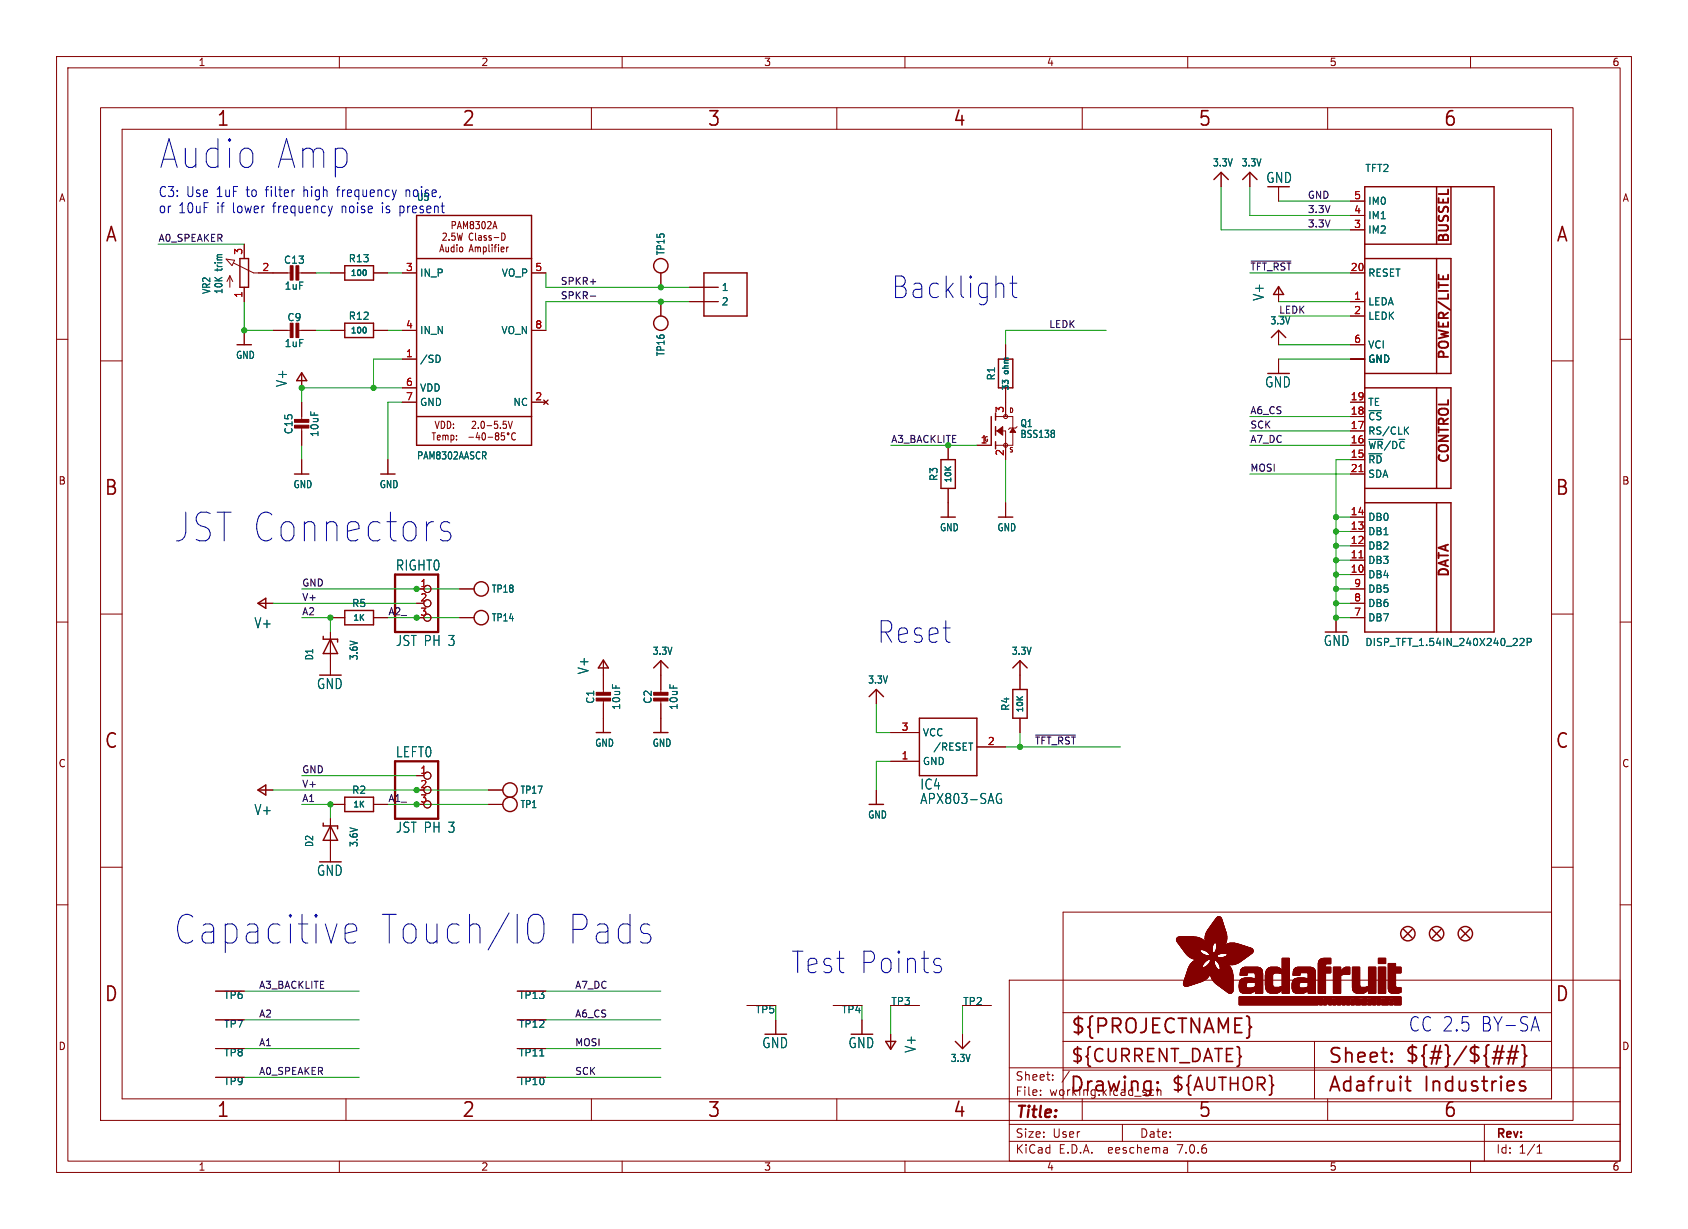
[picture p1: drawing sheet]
<svg xmlns="http://www.w3.org/2000/svg" width="298mm" height="217mm" viewBox="0 0 298 217" stroke-linecap="round" stroke-linejoin="round" font-family="sans-serif">
<defs><g id="words">
<g font-size="7.1" fill="#0000c2">
<text x="27.9" y="30.2">Audio</text>
<text x="48.3" y="30.2">Amp</text>
<text x="30.5" y="96.3">JST Connectors</text>
<text x="30.5" y="167.4">Capacitive</text>
<text x="66.7" y="167.4">Touch/IO</text>
<text x="99.4" y="167.4">Pads</text>
</g>
<g font-size="5.3" fill="#0000c2">
<text x="157.5" y="53.1">Backlight</text>
<text x="154.9" y="114.1">Reset</text>
<text x="139.7" y="172.5">Test Points</text>
</g>
<g font-size="3.5" fill="#840000">
<text x="38.2" y="22.7">1</text>
<text x="81.6" y="22.7">2</text>
<text x="125" y="22.7">3</text>
<text x="168.4" y="22.7">4</text>
<text x="211.8" y="22.7">5</text>
<text x="255.1" y="22.7">6</text>
<text x="18.5" y="43.1">A</text>
<text x="275" y="43.1">A</text>
<text x="18.3" y="87.9">B</text>
<text x="274.9" y="87.9">B</text>
<text x="18.3" y="132.7">C</text>
<text x="274.9" y="132.7">C</text>
<text x="18.3" y="177.4">D</text>
<text x="274.9" y="177.4">D</text>
<text x="189.2" y="183.2">${PROJECTNAME}</text>
<text x="234.7" y="188.4">Sheet:</text>
<text x="248.3" y="188.3">${#}/${##}</text>
<text x="38.2" y="197.9">1</text>
<text x="81.6" y="197.9">2</text>
<text x="125" y="197.9">3</text>
<text x="168.4" y="197.9">4</text>
<text x="189" y="193.5">Drawing:</text>
<text x="211.8" y="197.9">5</text>
<text x="234.7" y="193.5">Adafruit</text>
<text x="251.8" y="193.5">Industries</text>
<text x="255.1" y="197.9">6</text>
</g>
<g font-size="3.5" fill="#0000c2">
<text x="248.9" y="182.6">CC 2.5</text>
<text x="261.7" y="182.6">BY-SA</text>
</g>
<g font-size="3.2" fill="#840000">
<text x="189.2" y="188.2">${CURRENT_DATE}</text>
<text x="207" y="193.3">${AUTHOR}</text>
</g>
<text font-size="2.8" fill="#840000" x="179.4" y="198.2">Title:</text>
<g font-size="2.5" fill="#0000c2">
<text x="27.9" y="35">C3: Use 1uF</text>
<text x="43.7" y="35">to</text>
<text x="47.3" y="35">filter</text>
<text x="54" y="35">high</text>
<text x="60.2" y="35">frequency</text>
<text x="72.4" y="35">noise,</text>
<text x="27.9" y="37.9">or</text>
<text x="31.5" y="37.9">10uF</text>
<text x="38.4" y="37.9">if</text>
<text x="41.3" y="37.9">lower</text>
<text x="48.6" y="37.9">frequency</text>
<text x="60.8" y="37.9">noise</text>
<text x="68.1" y="37.9">is present</text>
</g>
<g font-size="2.5" fill="#006464">
<text x="223.8" y="32.6">GND</text>
<text x="223.7" y="53.3" transform="rotate(-90 223.7 53.3)">V+</text>
<text x="50.9" y="68.5" transform="rotate(-90 50.9 68.5)">V+</text>
<text x="223.6" y="68.7">GND</text>
<text x="69.9" y="101.1">RIGHT0</text>
<text x="44.9" y="111.3">V+</text>
<text x="69.9" y="114.4">JST PH 3</text>
<text x="104.3" y="119.3" transform="rotate(-90 104.3 119.3)">V+</text>
<text x="233.9" y="114.4">GND</text>
<text x="55.9" y="122.1">GND</text>
<text x="69.9" y="134.1">LEFT0</text>
<text x="162.6" y="142.4">APX803-SAG</text>
<text x="162.6" y="139.8">IC4</text>
<text x="44.9" y="144.3">V+</text>
<text x="69.9" y="147.5">JST PH 3</text>
<text x="55.9" y="155.1">GND</text>
<text x="134.7" y="185.6">GND</text>
<text x="149.9" y="185.6">GND</text>
<text x="162.1" y="186.3" transform="rotate(-90 162.1 186.3)">V+</text>
</g>
<g font-size="2.3" fill="#840000">
<text x="256.6" y="43.2" transform="rotate(-90 256.6 43.2)">BUSSEL</text>
<text x="256.6" y="63.8" transform="rotate(-90 256.6 63.8)">POWER/LITE</text>
<text x="256.6" y="82.2" transform="rotate(-90 256.6 82.2)">CONTROL</text>
<text x="256.6" y="102.3" transform="rotate(-90 256.6 102.3)">DATA</text>
</g>
<g font-size="2.1" fill="#840000">
<text x="179.4" y="191.3">Sheet:</text>
<text x="179.4" y="194">File:</text>
<text x="185.5" y="194">working.kicad_sch</text>
<text x="179.4" y="201.4">Size:</text>
<text x="186.1" y="201.4">User</text>
<text x="201.4" y="201.4">Date:</text>
<text x="264.4" y="201.6">Rev:</text>
<text x="179.4" y="204.2">KiCad</text>
<text x="187.2" y="204.2">E.D.A.</text>
<text x="196.1" y="204.2">eeschema</text>
<text x="208.4" y="204.2">7.0.6</text>
<text x="264.4" y="204.2">Id:</text>
<text x="268.5" y="204.2">1/1</text>
</g>
<g font-size="1.8" fill="#840000">
<text x="35" y="11.9">1</text>
<text x="85" y="11.9">2</text>
<text x="135" y="11.9">3</text>
<text x="185" y="11.9">4</text>
<text x="235" y="11.9">5</text>
<text x="285" y="11.9">6</text>
<text x="10.3" y="35.9">A</text>
<text x="286.8" y="35.9">A</text>
<text x="10.3" y="85.9">B</text>
<text x="286.7" y="85.9">B</text>
<text x="10.3" y="135.9">C</text>
<text x="286.7" y="135.9">C</text>
<text x="10.3" y="185.9">D</text>
<text x="286.7" y="185.9">D</text>
<text x="35" y="207.2">1</text>
<text x="85" y="207.2">2</text>
<text x="135" y="207.2">3</text>
<text x="185" y="207.2">4</text>
<text x="235" y="207.2">5</text>
<text x="285" y="207.2">6</text>
</g>
<g font-size="1.8" fill="#006464">
<text x="214.3" y="29.6">3.3V</text>
<text x="219.4" y="29.6">3.3V</text>
<text x="73.6" y="35.7">U5</text>
<text x="241.3" y="30.6">TFT2</text>
<text x="241.8" y="41.5">IM2</text>
<text x="241.8" y="39">IM1</text>
<text x="241.8" y="36.4">IM0</text>
<text x="39.5" y="47.9" transform="rotate(-90 39.5 47.9)">trim</text>
<text x="50.1" y="46.8">C13</text>
<text x="61.6" y="46.6">R13</text>
<text x="117.7" y="45.2" transform="rotate(-90 117.7 45.2)">TP15</text>
<text x="37.4" y="52.1" transform="rotate(-90 37.4 52.1)">VR2</text>
<text x="39.5" y="52.1" transform="rotate(-90 39.5 52.1)">10K</text>
<text x="50.2" y="51.4">1uF</text>
<text x="74.2" y="49.1">IN_P</text>
<text x="88.6" y="49.1">VO_P</text>
<text x="127.5" y="51.7">1</text>
<text x="241.8" y="49.1">RESET</text>
<text x="50.7" y="57">C9</text>
<text x="61.6" y="56.7">R12</text>
<text x="74.2" y="59.3">IN_N</text>
<text x="88.6" y="59.3">VO_N</text>
<text x="127.5" y="54.2">2</text>
<text x="224.5" y="57.6">3.3V</text>
<text x="241.8" y="54.2">LEDA</text>
<text x="241.8" y="56.7">LEDK</text>
<text x="41.6" y="63.7">GND</text>
<text x="50.2" y="61.6">1uF</text>
<text x="74.2" y="64.4">/SD</text>
<text x="117.7" y="63.1" transform="rotate(-90 117.7 63.1)">TP16</text>
<text x="241.8" y="64.4">GND</text>
<text x="241.8" y="61.8">VCI</text>
<text x="74.2" y="69.4">VDD</text>
<text x="74.2" y="72">GND</text>
<text x="90.7" y="72">NC</text>
<text x="176.1" y="67.4" transform="rotate(-90 176.1 67.4)">R1</text>
<text x="241.8" y="72">TE</text>
<text x="51.9" y="76.9" transform="rotate(-90 51.9 76.9)">C15</text>
<text x="56.5" y="77.4" transform="rotate(-90 56.5 77.4)">10uF</text>
<text x="180.3" y="75.7">Q1</text>
<text x="180.3" y="77.6">BSS138</text>
<text x="241.8" y="77.1">RS/CLK</text>
<text x="241.8" y="74.5">~{CS}</text>
<text x="73.6" y="81.4">PAM8302AASCR</text>
<text x="241.8" y="82.1">~{RD}</text>
<text x="241.8" y="79.6">~{WR}/D~{C}</text>
<text x="51.8" y="86.5">GND</text>
<text x="67" y="86.5">GND</text>
<text x="166" y="85.2" transform="rotate(-90 166 85.2)">R3</text>
<text x="241.8" y="84.7">SDA</text>
<text x="166.1" y="94.1">GND</text>
<text x="176.2" y="94.1">GND</text>
<text x="241.8" y="94.8">DB1</text>
<text x="241.8" y="92.3">DB0</text>
<text x="241.8" y="99.9">DB3</text>
<text x="241.8" y="97.4">DB2</text>
<text x="62.2" y="107.5">R5</text>
<text x="86.8" y="105">TP18</text>
<text x="241.8" y="102.5">DB4</text>
<text x="241.8" y="107.5">DB6</text>
<text x="241.8" y="105">DB5</text>
<text x="86.8" y="110.1">TP14</text>
<text x="241.8" y="110.1">DB7</text>
<text x="55.6" y="116.9" transform="rotate(-90 55.6 116.9)">D1</text>
<text x="63.4" y="116.9" transform="rotate(-90 63.4 116.9)">3.6V</text>
<text x="115.3" y="116">3.3V</text>
<text x="178.8" y="116">3.3V</text>
<text x="241.3" y="114.4">DISP_TFT_1.54IN_240X240_22P</text>
<text x="105.3" y="124.6" transform="rotate(-90 105.3 124.6)">C1</text>
<text x="109.8" y="125.6" transform="rotate(-90 109.8 125.6)">10uF</text>
<text x="115.4" y="124.6" transform="rotate(-90 115.4 124.6)">C2</text>
<text x="120" y="125.6" transform="rotate(-90 120 125.6)">10uF</text>
<text x="153.4" y="121.1">3.3V</text>
<text x="178.7" y="125.8" transform="rotate(-90 178.7 125.8)">R4</text>
<text x="163.1" y="130.4">VCC</text>
<text x="105.1" y="132.2">GND</text>
<text x="115.3" y="132.2">GND</text>
<text x="163.1" y="135.5">GND</text>
<text x="164.9" y="132.9">/RESET</text>
<text x="62.2" y="140.6">R2</text>
<text x="91.9" y="140.6">TP17</text>
<text x="91.9" y="143.1">TP1</text>
<text x="55.6" y="149.9" transform="rotate(-90 55.6 149.9)">D2</text>
<text x="63.4" y="149.9" transform="rotate(-90 63.4 149.9)">3.6V</text>
<text x="153.4" y="144.9">GND</text>
<text x="39.5" y="176.8">TP6</text>
<text x="91.7" y="176.8">TP13</text>
<text x="133.5" y="179.4">TP5</text>
<text x="148.7" y="179.4">TP4</text>
<text x="157.5" y="177.9">TP3</text>
<text x="170.2" y="177.9">TP2</text>
<text x="39.5" y="181.9">TP7</text>
<text x="91.7" y="181.9">TP12</text>
<text x="39.5" y="187">TP8</text>
<text x="91.7" y="187">TP11</text>
<text x="168" y="188">3.3V</text>
<text x="39.5" y="192.1">TP9</text>
<text x="91.7" y="192.1">TP10</text>
</g>
<g font-size="1.8" fill="#a90000">
<text x="239.3" y="35.3">5</text>
<text x="239.3" y="40.4">3</text>
<text x="239.3" y="37.8">4</text>
<text x="42.9" y="45.2" transform="rotate(-90 42.9 45.2)">3</text>
<text x="42.9" y="52.8" transform="rotate(-90 42.9 52.8)">1</text>
<text x="46.3" y="48">2</text>
<text x="71.7" y="48">3</text>
<text x="94.5" y="48">5</text>
<text x="238.7" y="48">20</text>
<text x="239.3" y="53.1">1</text>
<text x="71.7" y="58.2">4</text>
<text x="94.5" y="58.2">8</text>
<text x="239.3" y="55.6">2</text>
<text x="71.7" y="63.2">1</text>
<text x="239.3" y="60.7">6</text>
<text x="71.7" y="68.3">6</text>
<text x="71.7" y="70.9">7</text>
<text x="94.5" y="70.9">2</text>
<text x="238.7" y="70.9">19</text>
<text x="177.5" y="73.1" transform="rotate(-90 177.5 73.1)">3</text>
<text x="238.7" y="75.9">17</text>
<text x="238.7" y="73.4">18</text>
<text x="173.3" y="78.5">1</text>
<text x="177.5" y="80.7" transform="rotate(-90 177.5 80.7)">2</text>
<text x="238.7" y="81">15</text>
<text x="238.7" y="78.5">16</text>
<text x="238.7" y="83.6">21</text>
<text x="238.7" y="93.7">13</text>
<text x="238.7" y="91.2">14</text>
<text x="238.7" y="101.3">10</text>
<text x="238.7" y="98.8">11</text>
<text x="238.7" y="96.3">12</text>
<text x="74.2" y="103.9">1</text>
<text x="74.2" y="106.4">2</text>
<text x="239.3" y="106.4">8</text>
<text x="239.3" y="103.9">9</text>
<text x="74.2" y="109">3</text>
<text x="239.3" y="109">7</text>
<text x="159.3" y="129.3">3</text>
<text x="174.6" y="131.8">2</text>
<text x="74.2" y="136.9">1</text>
<text x="159.3" y="134.4">1</text>
<text x="74.2" y="139.4">2</text>
<text x="74.2" y="142">3</text>
</g>
<g font-size="1.7" fill="#0f0f0f">
<text x="231.1" y="35.2">GND</text>
<text x="231.1" y="40.3">3.3V</text>
<text x="231.1" y="37.8">3.3V</text>
<text x="27.9" y="42.8">A0_SPEAKER</text>
<text x="221" y="47.9">~{TFT_RST}</text>
<text x="99.1" y="50.5">SPKR+</text>
<text x="99.1" y="53">SPKR-</text>
<text x="185.4" y="58.1">LEDK</text>
<text x="226.1" y="55.5">LEDK</text>
<text x="221" y="75.9">SCK</text>
<text x="221" y="73.3">A6_CS</text>
<text x="221" y="78.4">A7_DC</text>
<text x="221" y="83.5">MOSI</text>
<text x="53.3" y="106.3">V+</text>
<text x="53.3" y="103.8">GND</text>
<text x="53.3" y="108.9">A2</text>
<text x="68.6" y="108.9">A2_</text>
<text x="182.9" y="131.7">~{TFT_RST}</text>
<text x="53.3" y="136.8">GND</text>
<text x="53.3" y="139.4">V+</text>
<text x="53.3" y="141.9">A1</text>
<text x="68.6" y="141.9">A1_</text>
<text x="45.7" y="180">A2</text>
<text x="45.7" y="174.9">A3_BACKLITE</text>
<text x="101.6" y="180">A6_CS</text>
<text x="101.6" y="174.9">A7_DC</text>
<text x="45.7" y="185.1">A1</text>
<text x="101.6" y="185.1">MOSI</text>
<text x="45.7" y="190.2">A0_SPEAKER</text>
<text x="101.6" y="190.2">SCK</text>
</g>
<text font-size="1.7" fill="#009600" x="157.5" y="78.4">A3_BACKLITE</text>
<g font-size="1.4" fill="#006464">
<text x="61.8" y="49.1">100</text>
<text x="61.8" y="59.2">100</text>
<text x="178.6" y="69.2" transform="rotate(-90 178.6 69.2)">33</text>
<text x="178.6" y="66.1" transform="rotate(-90 178.6 66.1)">ohm</text>
<text x="168.5" y="85.5" transform="rotate(-90 168.5 85.5)">10K</text>
<text x="62.3" y="110">1K</text>
<text x="181.2" y="126.1" transform="rotate(-90 181.2 126.1)">10K</text>
<text x="62.3" y="143.1">1K</text>
</g>
<g font-size="1.1" fill="#840000">
<text x="178.3" y="73.2">D</text>
<text x="178.3" y="80.2">S</text>
</g>
<text font-size="1.1" fill="#a90000" x="173.9" y="78.3">G</text>
</g></defs>
<g fill="none" stroke="#840000" stroke-width=".18">
<path d="M10 10h278.5v197.3h-278.5zM12 12h274.5v193.3h-274.5zM17.8 19h260.3v179.1h-260.3zM60 10v2M61.2 19v3.9M104.6 19v3.9M110 10v2M148 19v3.9M160 10v2M191.3 19v3.9M210 10v2M234.7 19v3.9"/>
<path d="M260 10v2M21.6 22.9h252.7v171.4h-252.7zM79.9 39.8h.6l.1-.2-.1-.4h-.6v1.2M83.3 39.7l-.2-.2 .2-.3h.2l.2 .2-.2 .3M83.3 39.7l-.2 .3 .1 .3 .1 .1h.2l.2-.2v-.4l-.2-.1M83.3 39.7h.2M84.1 39.2h.7l-.4 .5 .3 .1v.5l-.1 .1-.5-.1M85.3 39.2h.1a.72 .72 0 0 1 0 1.2 .94 .94 0 0 1-.1-1.2zM86.2 39.3l.4-.1 .2 .3-.6 .9h.6M215.9 30.5v2.5M221 30.5v2.5M226.1 33v2.6"/>
<path d="M238.8 38.1h2.5M238.8 35.6h2.5M10 60h2M40 45.8l1.5 .2-.5 1zM40.6 48.8v2M40.6 48.8l-.5 1M40.6 48.8l.5 1M41.3 46.5l3.5 1.8h6.8M43.2 43.2v2.5M43.2 50.8v2.5M43.2 58.4v2.6M48.3 58.4h3.3"/>
<path d="M52.6 48.3h3.3M52.6 58.4h3.3M58.4 48.3h2.6M58.4 58.4h2.6M66 48.3h2.6M66 58.4h2.6M71.1 48.3h2.6M71.1 58.4h2.6M77.8 44.5l.3-1.2 .4 1.2M77.9 44.2h.5M78.3 41.3l.4-.1 .2 .4-.6 .9h.6M78.8 43.7l.1 .8h.2l.2-.1"/>
<path d="M79.3 43.7v.8M79.4 42.4v.1M80.3 43.7h-.3l-.2 .2 .1 .6h.4M80.3 43.3v1.2M80.4 41.2h-.5v.6l.1-.1 .4 .1v.6l-.1 .1-.4-.1M80.8 43.3v.1M80.8 43.7v.8M80.8 41.2l.3 1.3 .2-.9 .2 .9 .3-1.3M80.9 40.4l.3-1.2 .4 1.2M81 40.1h.5M81.4 43.7h.2l.2 .2v.4l-.2 .2h-.2l-.2-.2zM81.9 40.4v-1.2l.4 .9 .4-.9v1.2"/>
<path d="M82.9 44.5l.4-1.2 .4 1.2M83 44.2h.6M83.6 41.3a.62 .62 0 0 0-.7 .5 .62 .62 0 0 0 .4 .7l.3-.1M84 43.8l.3-.1 .2 .2M84 43.7v.8M84.1 41.2v1.1l.1 .2M84.5 43.9l.1-.2h.3l.1 .8M84.5 43.9v.6M84.6 41.7h.5v.8M85.1 41.9l-.4 .1-.1 .2 .1 .3 .4-.1M85.5 43.7h.3l.2 .2-.1 .6h-.4M85.5 43.7v1.3"/>
<path d="M86 41.7l-.3-.1-.1 .2v.2l.4 .1v.3h-.4M86.4 43.3v1.1l.2 .1M86.9 41.7l-.3-.1-.2 .2 .1 .2 .4 .1v.3h-.5M87 43.3v.1M87 43.7v.8M87.1 40.4l.4-1.2 .4 1.2M87.2 40.1h.6M87.4 43.7h.4M87.4 42h.8M87.8 43.3l-.3 .1v1.1M88.1 43.3v.1M88.1 43.7v.8"/>
<path d="M88.6 44.1l.5-.1v-.3h-.3l-.2 .2 .1 .6h.4M88.7 41.2a.67 .67 0 0 1 .6 .5 .67 .67 0 0 1-.2 .7l-.4 .1zM89.6 43.7v.8M89.9 43.7l-.3 .2M94 48.3h2.5M94 58.4h2.5M116.8 48.3v2.5M116.8 53.3v2.6M121.9 50.8h5.1M121.9 53.3h5.1M226.1 50.8v2.5M226.1 58.4v2.6"/>
<path d="M238.8 48.3h2.5M238.8 53.3h2.5M238.8 55.9h2.5M238.8 40.6h2.5M286.5 60h2M17.8 63.8h3.8M53.3 66v2.6M53.3 71.1v3.3M53.3 75.4v3.3M71.1 63.5h2.6M71.1 71.1h2.6M71.1 68.6h2.6"/>
<path d="M76.4 76.5h.6M76.7 76.5v1.3M76.9 74.5l.4 1.3 .4-1.3M77.3 77.4l.5-.1v-.3h-.3l-.2 .1 .1 .6h.4M78 74.5a.67 .67 0 0 1 .7 .4 .67 .67 0 0 1-.3 .8l-.4 .1zM78.3 77.1l.3-.1 .2 .1M78.3 77v.8M78.8 77.1l.1-.1h.3v.8M78.8 77.1v.7M79.1 74.5a.67 .67 0 0 1 .6 .4 .67 .67 0 0 1-.2 .8l-.4 .1zM79.7 77h.3l.3 .2-.2 .5h-.4M79.7 77v1.2"/>
<path d="M80.2 75.6v.2M80.2 75v.1M80.7 77.7v.1M80.7 77v.1M82.9 77.3h.8M83.5 74.6l.4-.1 .2 .3-.7 1h.7M84.4 76.5l-.2 .9h.7M84.6 75.6v.2M84.7 77v.8M85.2 74.5h.1a.72 .72 0 0 1 0 1.3 .94 .94 0 0 1-.1-1.3zM85.4 76.6l.1-.1a.72 .72 0 0 1 0 1.3 .95 .95 0 0 1-.1-1.2zM86.1 75.3h.8"/>
<path d="M86.3 77.3h.8M87.8 77.1l-.2-.3 .2-.3 .3 .1 .1 .2-.2 .3M87.8 77.1l-.2 .2v.4l.2 .1 .3-.1 .1-.1-.1-.4-.1-.1M87.8 77.1h.2M88 74.5h-.5l-.1 .6 .2-.1h.3l.1 .6-.2 .2-.4-.2M88.5 75.6v.2M89.2 76.5h-.5l-.1 .6 .2-.1 .3 .1 .1 .6-.2 .1-.4-.1M89.5 74.5h-.5l-.1 .6 .2-.1h.4v.6l-.1 .2-.5-.2M89.9 74.5l.3 1.3 .4-1.3M91.1 76.7v-.1a.62 .62 0 0 0-.7 .5 .62 .62 0 0 0 .4 .7l.3-.1M94 71.1h2.5M96.1 70.7l.8 .8"/>
<path d="M96.9 70.7l-.8 .8M167.6 78.7v2.6M172.7 78.7h2.6M176 76.2h1.8v5.1M176 73.7h3.1v5h-3.1M177.8 61v2.5M177.8 68.6v5.1M179.8 75.4l-.2 .3h-1l-.3 .2M226.1 63.5v2.5M238.8 76.2h2.5M238.8 73.7h2.5M238.8 78.7h2.5"/>
<path d="M238.8 63.5h2.5M238.8 71.1h2.5M238.8 61h2.5M274.3 63.8h3.8M53.3 81.3v2.5M68.6 81.3v2.5M167.6 86.4v5M177.8 88.9v2.5M238.8 99.1h2.5M238.8 96.5h2.5M238.8 94h2.5M238.8 91.4h2.5"/>
<path d="M238.8 81.3h2.5M238.8 83.8h2.5M10 110h2M17.8 108.6h3.8M45.7 106.7h2.6M58.4 111.8v7.6M58.4 109.2h2.6M66 109.2h2.6M73.7 104.1h1.2M73.7 109.2h1.2M81.3 104.1h2.5M81.3 109.2h2.5"/>
<path d="M106.7 116.8v5.9M116.8 116.8v5.9M180.3 116.8v5.1M236.2 109.2v2.6M238.8 106.7h2.5M238.8 104.1h2.5M238.8 109.2h2.5M238.8 101.6h2.5M274.3 108.6h3.8M286.5 110h2M45.7 139.7h2.6M73.7 137.2h1.2"/>
<path d="M86.4 139.7h2.5M106.7 123.7v5.8M116.8 123.7v5.8M154.9 121.9v2.6M154.9 139.7v2.5M157.5 134.6h5.1M157.5 129.5h5.1M172.7 132.1h5.1M180.3 127v2.5M10 160h2M17.8 153.4h3.8M58.4 142.2h2.6"/>
<path d="M58.4 144.8v7.6M66 142.2h2.6M73.7 142.2h1.2M86.4 142.2h2.5M274.3 153.4h3.8M286.5 160h2M38.1 175.3h5.1M91.4 175.3h5.1M132.1 177.8h5.1M147.3 177.8h5.1M157.5 177.8h5.1M170.2 177.8h5.1"/>
<path d="M178.4 173.3h108.1v32h-108.1zM188 179.1h86.3M274.3 161.3h-86.3v33M38.1 185.4h5.1M38.1 190.5h5.1M38.1 180.3h5.1M61.2 194.3v3.8M91.4 185.4h5.1M91.4 190.5h5.1M91.4 180.3h5.1M104.6 194.3v3.8M137.2 180.3v2.6"/>
<path d="M148 194.3v3.8M152.4 180.3v2.6M157.5 182.9v2.5M170.2 182.9v2.5M178.4 198.8h108.1M178.4 194.8h108.1M178.4 188.8h108.1M184 193.6v.1M184 192.8v.1M186.1 190.9v.1M186.1 190.1v.1M188 184.1h86.3"/>
<path d="M188 189.2h86.3M189.1 189.4l-1.3 2M191.3 194.3v3.8M198.4 198.8v3M203.8 192.7l.2 .1M204 193.6l-.2 .1M204.6 192.2v1.5M204.6 192.9l.2-.2 .4 .1 .1 .9M232.4 184.1v10.2M234.7 194.3v3.8M262.5 198.8v6.5M60 205.3v2"/>
<path d="M110 205.3v2M160 205.3v2M178.4 201.8h108.1M206.3 203l.1 .9M206.4 203.8l-.1 .1M206.4 203.3h-.1M210 205.3v2M260 205.3v2M271.8 203.9h.8M271.8 202.8l.4-.4v1.5"/>
<circle cx="89.9" cy="76.7" r=".17"/>
<circle cx="177.8" cy="78.7" r=".36"/>
<circle cx="177.8" cy="73.7" r=".36"/>
<circle cx="75.6" cy="109.2" r=".63"/>
<circle cx="75.6" cy="104.1" r=".63"/>
<circle cx="75.6" cy="106.7" r=".63"/>
<circle cx="75.6" cy="139.7" r=".63"/>
<circle cx="75.6" cy="137.2" r=".63"/>
<circle cx="75.6" cy="142.2" r=".63"/>
</g>
<g fill="none" stroke="#840000" stroke-width=".25">
<path d="M73.7 38.1h20.3v40.6h-20.3zM214.6 31.7l1.3-1.2 1.3 1.2M219.7 31.7l1.3-1.2 1.2 1.2M241.3 33h22.9v78.8h-22.9zM254 33v10.2M256.5 33v10.2h-15.2M42.4 45.7h1.5v5.1h-1.5zM61 47h5v2.5h-5zM61 57.1h5v2.6h-5zM73.7 45.7h20.3M124.5 48.3h7.6v7.6h-7.6zM224.8 59.7l1.3-1.3 1.2 1.3"/>
<path d="M226.1 50.7l.8 1.4h-1.7zM241.3 45.7h15.2v20.3h-15.2M254 45.7v20.3M41.9 61h2.5M53.3 65.9l.9 1.4h-1.7zM73.7 73.7h20.3M175.3 73.7v5M176 73v1.3M176 75.4v1.6M176 78.1v1.3M176.5 63.5h2.6v5.1h-2.6zM241.3 68.6h15.2v17.8h-15.2"/>
<path d="M254 68.6v17.8M52.1 83.8h2.5M67.3 83.8h2.5M166.4 91.4h2.5M166.4 81.3h2.5v5.1h-2.5zM176.5 91.4h2.6M241.3 88.9h15.2v22.9M254 88.9v22.9M45.6 106.7l1.4-.9v1.8zM57.1 112.5v.5h2.6v.5M58.4 113l1.3 2.6h-2.6zM61 107.9h5v2.6h-5z"/>
<path d="M106.7 116.7l.9 1.4h-1.8zM115.6 118.1l1.2-1.3 1.3 1.3M179.1 118.1l1.2-1.3 1.3 1.3M45.6 139.7l1.4-.9v1.8zM105.4 129.5h2.5M115.6 129.5h2.5M153.7 123.2l1.2-1.3 1.3 1.3M162.6 127h10.1v10.2h-10.1zM179.1 121.9h2.5v5.1h-2.5zM57.1 145.5v.5h2.6v.6M58.4 146l1.3 2.6h-2.6zM61 141h5v2.5h-5z"/>
<path d="M153.7 142.2h2.5M248.2 164.3l1.5 1.6M249.7 164.3l-1.5 1.6M253.2 164.3l1.6 1.6M254.8 164.3l-1.6 1.6M258.3 164.3l1.5 1.6M259.8 164.3l-1.5 1.6M156.6 184.1h1.8l-.9 1.4zM168.9 184.1l1.3 1.3 1.2-1.3"/>
<circle cx="116.8" cy="57.1" r="1.27"/>
<circle cx="116.8" cy="47" r="1.27"/>
<circle cx="85.1" cy="104.1" r="1.27"/>
<circle cx="85.1" cy="109.2" r="1.27"/>
<circle cx="90.2" cy="139.7" r="1.27"/>
<circle cx="90.2" cy="142.2" r="1.27"/>
<circle cx="248.9" cy="165.1" r="1.27"/>
<circle cx="254" cy="165.1" r="1.27"/>
<circle cx="259.1" cy="165.1" r="1.27"/>
</g>
<path d="M77.6 62.9l.2 .5-.2 .6M186.3 76.1l.1 .2-.1 .3M186.3 76.7l.1 .2-.1 .4M248.5 76.1l.5 .7M249 75.5l-.7 .7M268.7 113l.5-.1 .3 .3-.8 1h.8M270 113.5h.6l.1-.2v-.3l-.7-.1v1.3M171.3 131.4h.7M176.1 141.3a.68 .68 0 0 0 .7 .8l.3-.2v-.6h-.3M177 140.4a.51 .51 0 0 0-.8 .3l-.1 .4M95.4 186.7h.8" fill="none" stroke="#006464" stroke-width=".18"/>
<g fill="#840000" stroke="#840000" stroke-width=".18">
<path d="M176.3 76.2l1-.8v1.6z"/>
<path d="M179.1 75.7l.5 .8h-1z"/>
<path d="M52.1 75.2h2.5v.5h-2.5z"/>
<path d="M52.1 74.2h2.5v.5h-2.5z"/>
<path d="M105.4 123.4h2.5v.6h-2.5z"/>
<path d="M105.4 122.4h2.5v.5h-2.5z"/>
<path d="M115.6 123.4h2.5v.6h-2.5z"/>
<path d="M115.6 122.4h2.5v.5h-2.5z"/>
<path d="M51.3 47h.5v2.5h-.5z"/>
<path d="M52.3 47h.5v2.5h-.5z"/>
<path d="M51.3 57.1h.5v2.6h-.5z"/>
<path d="M52.3 57.1h.5v2.6h-.5z"/>
<path d="M208 166.3h4.8z"/>
<path d="M208 166.2l4.8 .1z"/>
<path d="M208 166.2h4.8z"/>
<path d="M208 166.2h4.7z"/>
<path d="M208 166.1l4.7 .1z"/>
<path d="M208 166.1h4.6z"/>
<path d="M208 166l4.5 .1z"/>
<path d="M208 166h4.5z"/>
<path d="M208 166.4h4.9z"/>
<path d="M208 166.3l4.9 .1z"/>
<path d="M208 166h4.4z"/>
<path d="M208 165.9l4.4 .1z"/>
<path d="M208.1 166.4l4.9 .1z"/>
<path d="M208.1 165.9h4.2z"/>
<path d="M208.1 166.5h4.9z"/>
<path d="M208.1 165.9h4.1z"/>
<path d="M208.1 165.8l4 .1z"/>
<path d="M208.1 166.6h5z"/>
<path d="M208.1 166.5l4.9 .1z"/>
<path d="M208.1 165.8h3.9z"/>
<path d="M208.2 166.6h4.9z"/>
<path d="M208.2 165.8h3.6z"/>
<path d="M208.2 166.6l4.9 .1z"/>
<path d="M208.2 165.7l3.5 .1z"/>
<path d="M208.2 166.7h5z"/>
<path d="M208.2 166.7h4.9z"/>
<path d="M208.3 166.7l4.9 .1z"/>
<path d="M208.3 165.7h3.3z"/>
<path d="M208.3 166.8h6.3z"/>
<path d="M208.3 166.8h4.9z"/>
<path d="M208.3 166.8l6.3 .1z"/>
<path d="M208.4 166.9h6.2z"/>
<path d="M208.4 167h6.1z"/>
<path d="M208.4 166.9l6.1 .1z"/>
<path d="M208.4 165.7h2.8z"/>
<path d="M208.5 167h6z"/>
<path d="M208.5 167l6 .1z"/>
<path d="M208.6 167.1h5.9z"/>
<path d="M208.6 167.1l5.8 .1z"/>
<path d="M208.6 167.2h5.8z"/>
<path d="M208.7 167.2l5.7 .1z"/>
<path d="M208.7 167.3h5.7z"/>
<path d="M208.7 167.3l5.7 .1z"/>
<path d="M208.8 167.4h5.6z"/>
<path d="M208.8 167.5h5.5z"/>
<path d="M208.8 167.4l5.5 .1z"/>
<path d="M208.9 167.5l5.4 .1z"/>
<path d="M208.9 167.6h5.4z"/>
<path d="M208.9 167.6l5.4 .1z"/>
<path d="M209 167.7h5.3z"/>
<path d="M209 167.7l5.3 .1z"/>
<path d="M209 167.8h5.3z"/>
<path d="M209.1 167.8h5.2z"/>
<path d="M209.1 167.8l5.2 .1z"/>
<path d="M209.1 167.9h5.2z"/>
<path d="M209.2 167.9l3.1 .1z"/>
<path d="M209.2 168h3z"/>
<path d="M209.2 174.1h1.8z"/>
<path d="M209.2 174l1.8 .1z"/>
<path d="M209.2 174h2z"/>
<path d="M209.2 174h2.1z"/>
<path d="M209.2 173.9l2.1 .1z"/>
<path d="M209.2 173.9h2.3z"/>
<path d="M209.2 173.9h2.4z"/>
<path d="M209.2 173.8l2.4 .1z"/>
<path d="M209.2 173.8h2.6z"/>
<path d="M209.2 168l3 .1z"/>
<path d="M209.3 174.1l1.4 .1z"/>
<path d="M209.3 174.1h1.5z"/>
<path d="M209.3 173.8h2.6z"/>
<path d="M209.3 173.7l2.6 .1z"/>
<path d="M209.3 173.7h2.8z"/>
<path d="M209.3 168.1h2.9z"/>
<path d="M209.3 174.2h1.2z"/>
<path d="M209.3 174.2h1.3z"/>
<path d="M209.3 173.7h2.9z"/>
<path d="M209.3 173.6l3 .1z"/>
<path d="M209.3 173.6h3.1z"/>
<path d="M209.3 173.6h3.2z"/>
<path d="M209.3 168.1l2.9 .1z"/>
<path d="M209.3 174.2l1.1 .1z"/>
<path d="M209.3 173.5l3.3 .1z"/>
<path d="M209.3 173.5h3.3z"/>
<path d="M209.3 173.4l3.4 .1z"/>
<path d="M209.3 173.4h3.5z"/>
<path d="M209.3 168.2h2.9z"/>
<path d="M209.4 174.3h.9z"/>
<path d="M209.4 173.4h3.4z"/>
<path d="M209.4 174.3h.8z"/>
<path d="M209.4 173.3l3.5 .1z"/>
<path d="M209.4 173.3h3.5z"/>
<path d="M209.4 173.3h3.6z"/>
<path d="M209.4 173.2l3.7 .1z"/>
<path d="M209.4 168.3h2.8z"/>
<path d="M209.4 168.2l2.8 .1z"/>
<path d="M209.4 174.3l.7 .1z"/>
<path d="M209.4 173.2h3.7z"/>
<path d="M209.4 173.2h3.8z"/>
<path d="M209.4 173.1l3.8 .1z"/>
<path d="M209.4 173.1h3.9z"/>
<path d="M209.5 173.1h3.8z"/>
<path d="M209.5 173l3.8 .1z"/>
<path d="M209.5 168.3l2.8 .1z"/>
<path d="M209.5 174.4h.5z"/>
<path d="M209.5 173h3.9z"/>
<path d="M209.5 172.9l4 .1z"/>
<path d="M209.5 168.4h2.8z"/>
<path d="M209.5 172.9h4z"/>
<path d="M209.5 172.8l4.1 .1z"/>
<path d="M209.5 172.8h4.1z"/>
<path d="M209.5 168.4l2.9 .1z"/>
<path d="M209.6 172.8h4z"/>
<path d="M209.6 172.7l4 .1z"/>
<path d="M209.6 168.5h2.8z"/>
<path d="M209.6 174.4h.3z"/>
<path d="M209.6 172.7h4.1z"/>
<path d="M209.6 172.6l4.1 .1z"/>
<path d="M209.6 168.5l2.9 .1z"/>
<path d="M209.6 172.6h4.1z"/>
<path d="M209.6 172.6h4.2z"/>
<path d="M209.6 172.5l4.2 .1z"/>
<path d="M209.6 172.5h4.2z"/>
<path d="M209.6 168.6h3z"/>
<path d="M209.6 168.6h2.9z"/>
<path d="M209.7 172.5h4.1z"/>
<path d="M209.7 172.4l4.1 .1z"/>
<path d="M209.7 172.4h4.2z"/>
<path d="M209.7 172.3l4.2 .1z"/>
<path d="M209.7 168.6l2.9 .1z"/>
<path d="M209.8 172.3h4.1z"/>
<path d="M209.8 172.2l4.1 .1z"/>
<path d="M209.8 172.2h4.1z"/>
<path d="M209.8 168.7l2.9 .1z"/>
<path d="M209.8 168.7h2.9z"/>
<path d="M209.8 172.1l4.2 .1z"/>
<path d="M209.8 172.1h4.2z"/>
<path d="M209.8 168.8h3z"/>
<path d="M209.8 172l4.2 .1z"/>
<path d="M209.8 172h4.2z"/>
<path d="M209.8 168.8h3.1z"/>
<path d="M209.9 171.9l4.1 .1z"/>
<path d="M209.9 171.9h4.1z"/>
<path d="M209.9 168.8l3 .1z"/>
<path d="M209.9 171.8l4.1 .1z"/>
<path d="M209.9 171.8h4.1z"/>
<path d="M209.9 168.9h3.1z"/>
<path d="M209.9 171.8h8z"/>
<path d="M209.9 171.7l8 .1z"/>
<path d="M209.9 171.7h7.9z"/>
<path d="M209.9 168.9h3.2z"/>
<path d="M210 171.6l7.8 .1z"/>
<path d="M210 171.6h7.8z"/>
<path d="M210 168.9l3.2 .1z"/>
<path d="M210 171.5l7.8 .1z"/>
<path d="M210 171.5h5.5z"/>
<path d="M210 169h3.3z"/>
<path d="M210 171.5h5.4z"/>
<path d="M210 171.4l5.4 .1z"/>
<path d="M210 171.4h5.3z"/>
<path d="M210 169h5.2z"/>
<path d="M210.1 171.3l5.1 .1z"/>
<path d="M210.1 171.3h5.1z"/>
<path d="M210.1 169l5.1 .1z"/>
<path d="M210.1 171.2l5 .1z"/>
<path d="M210.1 171.2h5z"/>
<path d="M210.1 171.1l5 .1z"/>
<path d="M210.1 171.1h4.9z"/>
<path d="M210.1 169.1h5z"/>
<path d="M210.2 171l2.5 .1z"/>
<path d="M210.2 171h2.5z"/>
<path d="M210.2 169.1h5z"/>
<path d="M210.2 171h2.4z"/>
<path d="M210.2 169.1l5 .1z"/>
<path d="M210.2 170.9l2.4 .1z"/>
<path d="M210.2 170.9h2.4z"/>
<path d="M210.2 169.2h5z"/>
<path d="M210.3 170.8l2.3 .1z"/>
<path d="M210.3 170.8h2.3z"/>
<path d="M210.3 169.2h4.9z"/>
<path d="M210.3 170.7l2.3 .1z"/>
<path d="M210.3 170.7h2.3z"/>
<path d="M210.3 169.2l5 .1z"/>
<path d="M210.4 170.7h2.2z"/>
<path d="M210.4 170.6l2.3 .1z"/>
<path d="M210.4 170.6h2.3z"/>
<path d="M210.4 169.3h5z"/>
<path d="M210.4 170.5l2.3 .1z"/>
<path d="M210.5 170.5h2.2z"/>
<path d="M210.5 169.3l5.2 .1z"/>
<path d="M210.5 170.4l2.3 .1z"/>
<path d="M210.5 170.4h2.3z"/>
<path d="M210.6 170.4h2.2z"/>
<path d="M210.6 169.4h9.6z"/>
<path d="M210.6 170.3l2.2 .1z"/>
<path d="M210.6 170.3h2.2z"/>
<path d="M210.7 170.3h2.2z"/>
<path d="M210.7 169.4l9.4 .1z"/>
<path d="M210.7 170.2l2.2 .1z"/>
<path d="M210.7 170.2h2.2z"/>
<path d="M210.8 170.2h2.2z"/>
<path d="M210.8 170.1l2.2 .1z"/>
<path d="M210.8 169.5h9.3z"/>
<path d="M210.8 170.1h2.2z"/>
<path d="M210.9 170.1h2.2z"/>
<path d="M211 170l2.1 .1z"/>
<path d="M211 170h2.1z"/>
<path d="M211 169.5l9 .1z"/>
<path d="M211 170h2.2z"/>
<path d="M211.1 169.9l2.2 .1z"/>
<path d="M211.1 169.9h2.2z"/>
<path d="M211.2 169.6h8.7z"/>
<path d="M211.2 169.8l2.1 .1z"/>
<path d="M211.3 169.8h2.1z"/>
<path d="M211.3 169.6h8.6z"/>
<path d="M211.4 169.7l2.1 .1z"/>
<path d="M211.5 169.7h2.1z"/>
<path d="M211.6 169.7h2z"/>
<path d="M211.7 169.6l2 .1z"/>
<path d="M212.7 167.9l1.6 .1z"/>
<path d="M212.8 168h1.5z"/>
<path d="M212.9 168h1.4z"/>
<path d="M212.9 171l2.1 .1z"/>
<path d="M213 171h2z"/>
<path d="M213 168l1.3 .1z"/>
<path d="M213 166h3.9z"/>
<path d="M213 165.9l3.9 .1z"/>
<path d="M213 165.9h3.9z"/>
<path d="M213 165.8l3.9 .1z"/>
<path d="M213.1 171h1.9z"/>
<path d="M213.1 168.1h1.2z"/>
<path d="M213.1 166.3l3.8 .1z"/>
<path d="M213.1 166.3h3.8z"/>
<path d="M213.1 166.2l3.8 .1z"/>
<path d="M213.1 166.2h3.8z"/>
<path d="M213.1 166.1l3.8 .1z"/>
<path d="M213.1 166.1h3.8z"/>
<path d="M213.1 166l3.8 .1z"/>
<path d="M213.1 165.8h3.8z"/>
<path d="M213.1 165.7l3.8 .1z"/>
<path d="M213.1 165.7h3.8z"/>
<path d="M213.1 165.6l3.8 .1z"/>
<path d="M213.1 165.6h3.8z"/>
<path d="M213.1 165.5l3.8 .1z"/>
<path d="M213.1 165.5h3.8z"/>
<path d="M213.1 166.4l3.7 .1z"/>
<path d="M213.1 166.4h3.8z"/>
<path d="M213.1 165.4l3.8 .1z"/>
<path d="M213.1 165.4h3.8z"/>
<path d="M213.1 170.9l1.9 .1z"/>
<path d="M213.1 166.5l3.7 .1z"/>
<path d="M213.1 166.5h3.7z"/>
<path d="M213.1 165.3l3.8 .1z"/>
<path d="M213.1 165.3h3.8z"/>
<path d="M213.2 170.9h1.7z"/>
<path d="M213.2 166.7h1.6z"/>
<path d="M213.2 166.6l3.6 .1z"/>
<path d="M213.2 166.6h3.6z"/>
<path d="M213.2 165.2l3.7 .1z"/>
<path d="M213.2 165.2h3.7z"/>
<path d="M213.2 165.1l3.7 .1z"/>
<path d="M213.2 168.1l1.1 .1z"/>
<path d="M213.2 166.7l1.5 .1z"/>
<path d="M213.2 166.7h1.5z"/>
<path d="M213.2 165.1h3.6z"/>
<path d="M213.2 165l3.6 .1z"/>
<path d="M213.3 170.9h1.6z"/>
<path d="M213.3 166.8h1.3z"/>
<path d="M213.3 165h3.5z"/>
<path d="M213.3 164.9l3.5 .1z"/>
<path d="M213.3 170.8l1.6 .1z"/>
<path d="M213.3 168.2h1z"/>
<path d="M213.3 164.9h3.5z"/>
<path d="M213.3 164.8l3.5 .1z"/>
<path d="M213.4 170.8h1.5z"/>
<path d="M213.4 164.8h3.4z"/>
<path d="M213.4 164.8h3.3z"/>
<path d="M213.4 164.7l3.3 .1z"/>
<path d="M213.4 168.2l1 .1z"/>
<path d="M213.4 164.7h3.3z"/>
<path d="M213.4 164.6l3.3 .1z"/>
<path d="M213.5 170.7l1.4 .1z"/>
<path d="M213.5 170.7h1.3z"/>
<path d="M213.5 168.3h.9z"/>
<path d="M213.5 164.6h3.2z"/>
<path d="M213.5 164.5l3.2 .1z"/>
<path d="M213.5 164.5h3.2z"/>
<path d="M213.5 164.5h3.1z"/>
<path d="M213.6 170.6l1.2 .1z"/>
<path d="M213.6 170.6h1.2z"/>
<path d="M213.6 168.3l.8 .1z"/>
<path d="M213.6 164.4l3 .1z"/>
<path d="M213.6 164.4h3z"/>
<path d="M213.6 168.4h.8z"/>
<path d="M213.6 164.3l3 .1z"/>
<path d="M213.7 170.5l1.1 .1z"/>
<path d="M213.7 170.5h1.1z"/>
<path d="M213.7 168.4l.8 .1z"/>
<path d="M213.7 164.3h2.9z"/>
<path d="M213.7 170.5h1z"/>
<path d="M213.7 168.5h.9z"/>
<path d="M213.7 168.5h.8z"/>
<path d="M213.7 164.2l2.9 .1z"/>
<path d="M213.7 164.2h2.8z"/>
<path d="M213.7 170.4l1 .1z"/>
<path d="M213.8 170.4h.9z"/>
<path d="M213.8 169h1.4z"/>
<path d="M213.8 168.6h2.1z"/>
<path d="M213.8 168.5l2.3 .1z"/>
<path d="M213.8 164.2h2.7z"/>
<path d="M213.8 164.1l2.7 .1z"/>
<path d="M213.8 170.3l.9 .1z"/>
<path d="M213.8 168.9l1.4 .1z"/>
<path d="M213.8 168.6l1.9 .1z"/>
<path d="M213.8 168.6h2z"/>
<path d="M213.8 164.1h2.7z"/>
<path d="M213.8 170.3h.9z"/>
<path d="M213.8 168.9h1.4z"/>
<path d="M213.8 168.7h1.7z"/>
<path d="M213.8 164l2.7 .1z"/>
<path d="M213.9 170.3h.8z"/>
<path d="M213.9 170.2l.8 .1z"/>
<path d="M213.9 168.9h1.4z"/>
<path d="M213.9 168.8l1.4 .1z"/>
<path d="M213.9 168.8h1.4z"/>
<path d="M213.9 168.8h1.5z"/>
<path d="M213.9 168.7l1.6 .1z"/>
<path d="M213.9 164h2.6z"/>
<path d="M213.9 170.2h.8z"/>
<path d="M213.9 169.6l6 .1z"/>
<path d="M213.9 163.9l2.6 .1z"/>
<path d="M213.9 170.1l.8 .1z"/>
<path d="M213.9 163.9h2.5z"/>
<path d="M214 170.1h.7z"/>
<path d="M214 170l.7 .1z"/>
<path d="M214 169.7h5.8z"/>
<path d="M214 163.8l2.4 .1z"/>
<path d="M214 163.8h2.4z"/>
<path d="M214 170h.7z"/>
<path d="M214 169.9l.7 .1z"/>
<path d="M214 169.9h.7z"/>
<path d="M214 169.8l.7 .1z"/>
<path d="M214 169.8h.8z"/>
<path d="M214 169.7l5.7 .1z"/>
<path d="M214 172.2l4 .1z"/>
<path d="M214 172.2h4z"/>
<path d="M214 172.2h3.9z"/>
<path d="M214 172.1l3.9 .1z"/>
<path d="M214 172.1h3.9z"/>
<path d="M214 172l3.9 .1z"/>
<path d="M214 172h3.9z"/>
<path d="M214 171.9l3.9 .1z"/>
<path d="M214 163.7l2.4 .1z"/>
<path d="M214.1 172.6h3.9z"/>
<path d="M214.1 172.5l3.9 .1z"/>
<path d="M214.1 172.5h3.9z"/>
<path d="M214.1 172.4l3.9 .1z"/>
<path d="M214.1 172.4h3.9z"/>
<path d="M214.1 172.3l3.9 .1z"/>
<path d="M214.1 172.3h3.9z"/>
<path d="M214.1 171.9h3.8z"/>
<path d="M214.1 171.8l3.8 .1z"/>
<path d="M214.1 171.8h3.8z"/>
<path d="M214.1 163.7h2.3z"/>
<path d="M214.1 172.7h3.9z"/>
<path d="M214.1 172.6l3.9 .1z"/>
<path d="M214.1 163.6l2.3 .1z"/>
<path d="M214.1 163.6h2.3z"/>
<path d="M214.1 172.8h3.9z"/>
<path d="M214.1 172.7l3.9 .1z"/>
<path d="M214.2 172.9h3.8z"/>
<path d="M214.2 172.8l3.8 .1z"/>
<path d="M214.2 172.8h3.8z"/>
<path d="M214.2 163.6h2.1z"/>
<path d="M214.2 163.5l2.1 .1z"/>
<path d="M214.2 173h3.8z"/>
<path d="M214.2 172.9l3.8 .1z"/>
<path d="M214.2 163.5h2.1z"/>
<path d="M214.2 163.4l2.1 .1z"/>
<path d="M214.3 173.1h3.7z"/>
<path d="M214.3 173l3.7 .1z"/>
<path d="M214.3 163.4h2z"/>
<path d="M214.3 173.2h3.7z"/>
<path d="M214.3 173.1l3.7 .1z"/>
<path d="M214.3 163.3l2 .1z"/>
<path d="M214.3 163.3h2z"/>
<path d="M214.4 173.2l3.6 .1z"/>
<path d="M214.4 173.2h3.6z"/>
<path d="M214.4 163.3h1.9z"/>
<path d="M214.4 163.2l1.8 .1z"/>
<path d="M214.4 173.3h3.6z"/>
<path d="M214.4 163.2h1.8z"/>
<path d="M214.5 173.3l3.5 .1z"/>
<path d="M214.5 163.2h1.7z"/>
<path d="M214.5 173.4h3.5z"/>
<path d="M214.5 163.1l1.7 .1z"/>
<path d="M214.5 163.1h1.7z"/>
<path d="M214.5 173.4l3.5 .1z"/>
<path d="M214.5 163l1.7 .1z"/>
<path d="M214.6 173.5h3.4z"/>
<path d="M214.6 173.6h3.4z"/>
<path d="M214.6 173.5l3.4 .1z"/>
<path d="M214.6 163h1.6z"/>
<path d="M214.6 168.5h6.8z"/>
<path d="M214.6 162.9l1.6 .1z"/>
<path d="M214.6 162.9h1.5z"/>
<path d="M214.7 173.7h3.3z"/>
<path d="M214.7 173.6l3.3 .1z"/>
<path d="M214.7 168.5h6.7z"/>
<path d="M214.7 162.9h1.4z"/>
<path d="M214.7 162.8l1.4 .1z"/>
<path d="M214.7 162.8h1.4z"/>
<path d="M214.8 173.7l3.2 .1z"/>
<path d="M214.8 168.4l6.7 .1z"/>
<path d="M214.8 162.7l1.3 .1z"/>
<path d="M214.8 162.7h1.3z"/>
<path d="M214.8 173.8h3.2z"/>
<path d="M214.8 168.4h6.7z"/>
<path d="M214.8 168.3l6.7 .1z"/>
<path d="M214.8 162.6l1.3 .1z"/>
<path d="M214.9 168.3h6.6z"/>
<path d="M214.9 162.6h1.2z"/>
<path d="M214.9 162.6h1.1z"/>
<path d="M214.9 173.9h3.1z"/>
<path d="M214.9 173.8l3.1 .1z"/>
<path d="M214.9 169.8h4.8z"/>
<path d="M214.9 168.2l6.7 .1z"/>
<path d="M214.9 168.2h6.7z"/>
<path d="M214.9 162.5l1.1 .1z"/>
<path d="M214.9 162.5h1.1z"/>
<path d="M214.9 166.7h1.8z"/>
<path d="M215 173.9h3z"/>
<path d="M215 169.8h4.6z"/>
<path d="M215 168.1l6.6 .1z"/>
<path d="M215 168.1h6.6z"/>
<path d="M215 168.1h6.5z"/>
<path d="M215 166.7h1.7z"/>
<path d="M215 162.5h1z"/>
<path d="M215 162.4l1 .1z"/>
<path d="M215 174h3z"/>
<path d="M215 173.9l3 .1z"/>
<path d="M215 168l6.5 .1z"/>
<path d="M215 168h6.5z"/>
<path d="M215 166.8h1.7z"/>
<path d="M215 166.7l1.7 .1z"/>
<path d="M215 162.4h1z"/>
<path d="M215 169.8l4.6 .1z"/>
<path d="M215 167.9l6.5 .1z"/>
<path d="M215 167.9h6.5z"/>
<path d="M215.1 174h2.9z"/>
<path d="M215.1 167.8l6.4 .1z"/>
<path d="M215.1 167.8h6.3z"/>
<path d="M215.1 167.7l6.2 .1z"/>
<path d="M215.1 167.7h6.2z"/>
<path d="M215.1 166.9l1.5 .1z"/>
<path d="M215.1 166.9h1.5z"/>
<path d="M215.1 166.8l1.6 .1z"/>
<path d="M215.1 162.3l.8 .1z"/>
<path d="M215.1 162.3h.8z"/>
<path d="M215.1 174l2.9 .1z"/>
<path d="M215.1 169.9l4.4 .1z"/>
<path d="M215.1 169.9h4.4z"/>
<path d="M215.1 167.7h6.1z"/>
<path d="M215.1 167.6l6 .1z"/>
<path d="M215.1 167.6h5.9z"/>
<path d="M215.1 167.6h5.8z"/>
<path d="M215.1 167.5l5.7 .1z"/>
<path d="M215.1 167.5h5.6z"/>
<path d="M215.1 167.4l5.5 .1z"/>
<path d="M215.1 167.4h5.4z"/>
<path d="M215.1 167.4h5.2z"/>
<path d="M215.1 167.3l5.2 .1z"/>
<path d="M215.1 167.3h5.1z"/>
<path d="M215.1 167.3h1.2z"/>
<path d="M215.1 167.2l4.9 .1z"/>
<path d="M215.1 167.2h1.3z"/>
<path d="M215.1 167.1l1.4 .1z"/>
<path d="M215.1 167.1h1.4z"/>
<path d="M215.1 167l1.4 .1z"/>
<path d="M215.1 167h1.5z"/>
<path d="M215.1 162.2l.8 .1z"/>
<path d="M215.2 174.1h2.8z"/>
<path d="M215.2 170h4.2z"/>
<path d="M215.2 162.2h.7z"/>
<path d="M215.2 170l4.2 .1z"/>
<path d="M215.2 162.2h.6z"/>
<path d="M215.3 174.1l2.7 .1z"/>
<path d="M215.3 170.1h4z"/>
<path d="M215.3 162.1l.4 .1z"/>
<path d="M215.3 174.2h2.7z"/>
<path d="M215.3 170.1l3.9 .1z"/>
<path d="M215.3 170.1h3.9z"/>
<path d="M215.3 162.1h.4z"/>
<path d="M215.3 170.2h3.8z"/>
<path d="M215.4 170.2l3.6 .1z"/>
<path d="M215.4 170.2h3.6z"/>
<path d="M215.4 174.3h2.6z"/>
<path d="M215.4 174.2l2.6 .1z"/>
<path d="M215.4 170.3h3.5z"/>
<path d="M215.5 174.3h2.5z"/>
<path d="M215.5 170.4h3.2z"/>
<path d="M215.5 170.3l3.3 .1z"/>
<path d="M215.5 170.4l1.4 .1z"/>
<path d="M215.5 170.4h1.4z"/>
<path d="M215.5 174.3l2.5 .1z"/>
<path d="M215.5 170.5h1.5z"/>
<path d="M215.6 174.4h2.4z"/>
<path d="M215.6 171.5h2.2z"/>
<path d="M215.6 170.6h1.5z"/>
<path d="M215.6 170.5l1.4 .1z"/>
<path d="M215.6 170.5h1.4z"/>
<path d="M215.6 170.7h1.6z"/>
<path d="M215.6 170.6l1.6 .1z"/>
<path d="M215.6 170.6h1.6z"/>
<path d="M215.7 170.7l1.6 .1z"/>
<path d="M215.7 170.7h1.6z"/>
<path d="M215.7 174.4l2.3 .1z"/>
<path d="M215.7 171.5h2.1z"/>
<path d="M215.7 171.4l2 .1z"/>
<path d="M215.7 170.9h1.7z"/>
<path d="M215.7 170.8l1.7 .1z"/>
<path d="M215.7 170.8h1.7z"/>
<path d="M215.7 170.8h1.6z"/>
<path d="M215.7 174.5h2.3z"/>
<path d="M215.7 171.4h2z"/>
<path d="M215.7 171.3l2 .1z"/>
<path d="M215.7 171l1.8 .1z"/>
<path d="M215.7 171h1.8z"/>
<path d="M215.7 170.9l1.8 .1z"/>
<path d="M215.7 170.9h1.8z"/>
<path d="M215.8 171.3h1.9z"/>
<path d="M215.8 171.2l1.8 .1z"/>
<path d="M215.8 171.2h1.8z"/>
<path d="M215.8 171.1l1.8 .1z"/>
<path d="M215.8 171.1h1.8z"/>
<path d="M215.8 174.5h2.2z"/>
<path d="M215.8 174.5l2.2 .1z"/>
<path d="M215.8 169.3l4.5 .1z"/>
<path d="M215.9 174.6h2.1z"/>
<path d="M216 174.6l2 .1z"/>
<path d="M216 174.7h2z"/>
<path d="M216.1 174.7l1.9 .1z"/>
<path d="M216.1 174.8h1.9z"/>
<path d="M216.2 174.8l1.8 .1z"/>
<path d="M216.2 169.3h4.1z"/>
<path d="M216.2 174.9h1.8z"/>
<path d="M216.3 174.9h1.7z"/>
<path d="M216.3 169.3h4.1z"/>
<path d="M216.3 174.9l1.7 .1z"/>
<path d="M216.4 167.3h3.7z"/>
<path d="M216.4 175h1.6z"/>
<path d="M216.4 169.2l4.1 .1z"/>
<path d="M216.5 175l1.5 .1z"/>
<path d="M216.5 167.2h3.3z"/>
<path d="M216.5 175.1h1.5z"/>
<path d="M216.5 169.2h4z"/>
<path d="M216.5 167.1l3.2 .1z"/>
<path d="M216.6 175.1l1.4 .1z"/>
<path d="M216.6 169.2h3.9z"/>
<path d="M216.6 168.5l4.8 .1z"/>
<path d="M216.6 167.1h2.9z"/>
<path d="M216.6 175.2h1.4z"/>
<path d="M216.7 175.2h1.3z"/>
<path d="M216.7 169.1l3.9 .1z"/>
<path d="M216.7 167l2.6 .1z"/>
<path d="M216.7 169.1h3.9z"/>
<path d="M216.8 175.3h1.2z"/>
<path d="M216.8 175.2l1.2 .1z"/>
<path d="M216.8 168.6h4.5z"/>
<path d="M216.8 167h2.4z"/>
<path d="M216.8 169.1h3.9z"/>
<path d="M216.8 167h2.3z"/>
<path d="M216.9 175.3h1.1z"/>
<path d="M216.9 175.3l1.1 .1z"/>
<path d="M216.9 170.4h1.7z"/>
<path d="M216.9 169l3.8 .1z"/>
<path d="M216.9 169h3.9z"/>
<path d="M216.9 166.9l2.1 .1z"/>
<path d="M216.9 175.4h1z"/>
<path d="M216.9 170.4l1.7 .1z"/>
<path d="M216.9 168.6l4.3 .1z"/>
<path d="M217 168.7h4.2z"/>
<path d="M217 175.4h.9z"/>
<path d="M217 168.9l3.9 .1z"/>
<path d="M217 168.9h3.9z"/>
<path d="M217 168.9h4z"/>
<path d="M217 168.8h4.1z"/>
<path d="M217 168.7l4.1 .1z"/>
<path d="M217 166.9h1.9z"/>
<path d="M217 175.4l.9 .1z"/>
<path d="M217 168.8l4 .1z"/>
<path d="M217 168.8h4z"/>
<path d="M217 166.9h1.8z"/>
<path d="M217.1 170.5h1.4z"/>
<path d="M217.1 175.5h.8z"/>
<path d="M217.1 175.5h.7z"/>
<path d="M217.1 166.8l1.6 .1z"/>
<path d="M217.2 175.5l.6 .1z"/>
<path d="M217.2 170.5h1.1z"/>
<path d="M217.2 175.6h.6z"/>
<path d="M217.2 170.5l1.1 .1z"/>
<path d="M217.3 175.6h.4z"/>
<path d="M217.3 166.8h1.2z"/>
<path d="M217.4 166.8h1z"/>
<path d="M217.4 175.6l.1 .1z"/>
<path d="M217.4 170.6h.6z"/>
<path d="M219.1 177.7h14z"/>
<path d="M219.1 177.6l14 .1z"/>
<path d="M219.1 177.6h14z"/>
<path d="M219.1 177.5l14 .1z"/>
<path d="M219.1 177.5h14z"/>
<path d="M219.1 177.4l14 .1z"/>
<path d="M219.1 177.4h14z"/>
<path d="M219.1 177.3l14 .1z"/>
<path d="M219.1 177.3h14z"/>
<path d="M219.1 177.2l14 .1z"/>
<path d="M219.1 177.2h14z"/>
<path d="M219.1 177.1l14 .1z"/>
<path d="M219.1 177.1h14z"/>
<path d="M219.1 177l14 .1z"/>
<path d="M219.1 177h14z"/>
<path d="M219.1 176.9l14 .1z"/>
<path d="M219.1 176.9h14z"/>
<path d="M219.1 176.8l14 .1z"/>
<path d="M219.1 176.8h14z"/>
<path d="M219.1 176.7l14 .1z"/>
<path d="M219.1 176.7h14z"/>
<path d="M219.1 176.6l14 .1z"/>
<path d="M219.1 176.6h14z"/>
<path d="M219.1 176.5l14 .1z"/>
<path d="M219.1 176.5h14z"/>
<path d="M219.1 176.4l28.6 .1z"/>
<path d="M219.1 176.4h28.6z"/>
<path d="M219.1 176.3l28.6 .1z"/>
<path d="M219.1 176.3h28.6z"/>
<path d="M219.1 174.6h1.3z"/>
<path d="M219.1 174.5l1.3 .1z"/>
<path d="M219.1 174.5h1.2z"/>
<path d="M219.1 174.4l1.2 .1z"/>
<path d="M219.1 174.4h1.2z"/>
<path d="M219.1 174.3l1.2 .1z"/>
<path d="M219.1 174.3h1.2z"/>
<path d="M219.1 174.2l1.2 .1z"/>
<path d="M219.1 174.2h1.2z"/>
<path d="M219.1 174.1l1.2 .1z"/>
<path d="M219.1 174.1h1.2z"/>
<path d="M219.1 174.9l4.2 .1z"/>
<path d="M219.1 174.9h4.2z"/>
<path d="M219.1 174.8l4.2 .1z"/>
<path d="M219.1 174.8h4.2z"/>
<path d="M219.1 174.7l4.2 .1z"/>
<path d="M219.1 174.7h1.5z"/>
<path d="M219.1 174.6l1.4 .1z"/>
<path d="M219.1 174l1.2 .1z"/>
<path d="M219.1 174h1.2z"/>
<path d="M219.1 173.9l1.2 .1z"/>
<path d="M219.1 173.9h1.3z"/>
<path d="M219.1 173.8l1.3 .1z"/>
<path d="M219.1 173.8h1.4z"/>
<path d="M219.1 173.8h1.5z"/>
<path d="M219.1 173.7l1.5 .1z"/>
<path d="M219.1 175.1h4.2z"/>
<path d="M219.1 175l4.2 .1z"/>
<path d="M219.1 175h4.2z"/>
<path d="M219.1 173.7h4.2z"/>
<path d="M219.1 173.6l4.2 .1z"/>
<path d="M219.1 173.6h4.2z"/>
<path d="M219.2 175.1l2.7 .1z"/>
<path d="M219.2 173.6h4.1z"/>
<path d="M219.2 173.5l4.1 .1z"/>
<path d="M219.2 175.2h2.6z"/>
<path d="M219.2 175.2h2.7z"/>
<path d="M219.2 173.5h4.1z"/>
<path d="M219.2 173.4l4.1 .1z"/>
<path d="M219.2 173.4h4.1z"/>
<path d="M219.3 175.3h2.4z"/>
<path d="M219.3 175.3h2.5z"/>
<path d="M219.3 175.2l2.5 .1z"/>
<path d="M219.3 173.4h4z"/>
<path d="M219.3 173.3l4 .1z"/>
<path d="M219.3 172.5h1.2z"/>
<path d="M219.3 172.4l1.2 .1z"/>
<path d="M219.3 172.4h1.2z"/>
<path d="M219.3 172.3l1.2 .1z"/>
<path d="M219.3 172.3h1.2z"/>
<path d="M219.3 172.2l1.2 .1z"/>
<path d="M219.3 172.2h1.2z"/>
<path d="M219.3 172.1l1.3 .1z"/>
<path d="M219.3 173.3h4z"/>
<path d="M219.3 172.1h1.3z"/>
<path d="M219.3 172l1.3 .1z"/>
<path d="M219.3 172h1.3z"/>
<path d="M219.3 172h3.9z"/>
<path d="M219.3 171.9l3.9 .1z"/>
<path d="M219.3 171.9h3.9z"/>
<path d="M219.3 175.4h2.3z"/>
<path d="M219.3 175.3l2.4 .1z"/>
<path d="M219.3 171.8l3.9 .1z"/>
<path d="M219.3 171.8h3.9z"/>
<path d="M219.3 171.7l3.9 .1z"/>
<path d="M219.3 171.7h3.9z"/>
<path d="M219.4 175.4h2.1z"/>
<path d="M219.4 173.2l3.9 .1z"/>
<path d="M219.4 173.2h3.9z"/>
<path d="M219.4 171.6l3.8 .1z"/>
<path d="M219.4 171.6h3.8z"/>
<path d="M219.4 171.5l3.8 .1z"/>
<path d="M219.4 171.5h3.8z"/>
<path d="M219.4 171.5h3.7z"/>
<path d="M219.4 175.5h2z"/>
<path d="M219.4 175.4l2.1 .1z"/>
<path d="M219.4 171.4l3.7 .1z"/>
<path d="M219.4 171.4h3.7z"/>
<path d="M219.5 173.1l3.8 .1z"/>
<path d="M219.5 171.4h3.6z"/>
<path d="M219.5 175.5h1.9z"/>
<path d="M219.5 173.1h3.8z"/>
<path d="M219.5 171.3l3.5 .1z"/>
<path d="M219.5 171.3h3.5z"/>
<path d="M219.6 173.1h3.7z"/>
<path d="M219.6 171.3h3.4z"/>
<path d="M219.6 175.5l1.7 .1z"/>
<path d="M219.6 171.2l3.3 .1z"/>
<path d="M219.6 175.6h1.6z"/>
<path d="M219.6 173l3.7 .1z"/>
<path d="M219.6 171.2h3.3z"/>
<path d="M219.7 171.2h3.2z"/>
<path d="M219.7 171.1l3.1 .1z"/>
<path d="M219.7 173h2.1z"/>
<path d="M219.8 171.1h2.9z"/>
<path d="M219.8 175.6h1.2z"/>
<path d="M219.9 173h1.6z"/>
<path d="M219.9 171l2.7 .1z"/>
<path d="M220 172.9l1.3 .1z"/>
<path d="M220 171h2.5z"/>
<path d="M221.3 174.7h2z"/>
<path d="M221.4 174.6l1.9 .1z"/>
<path d="M221.6 174.6h1.7z"/>
<path d="M221.7 174.6h1.6z"/>
<path d="M221.7 174.5l1.6 .1z"/>
<path d="M221.8 174.5h1.5z"/>
<path d="M221.8 172h1.4z"/>
<path d="M221.9 172l1.3 .1z"/>
<path d="M221.9 174.5h1.4z"/>
<path d="M221.9 172.1l1.4 .1z"/>
<path d="M221.9 172.1h1.4z"/>
<path d="M221.9 172.1h1.3z"/>
<path d="M221.9 172.3h1.4z"/>
<path d="M221.9 172.2l1.4 .1z"/>
<path d="M221.9 172.2h1.4z"/>
<path d="M222 175.6h1.3z"/>
<path d="M222 175.5l1.3 .1z"/>
<path d="M222 175.5h1.3z"/>
<path d="M222 175.4l1.3 .1z"/>
<path d="M222 175.4h1.3z"/>
<path d="M222 175.3l1.3 .1z"/>
<path d="M222 175.3h1.3z"/>
<path d="M222 175.2l1.3 .1z"/>
<path d="M222 175.2h1.3z"/>
<path d="M222 175.1l1.3 .1z"/>
<path d="M222 174.4l1.3 .1z"/>
<path d="M222 174.4h1.3z"/>
<path d="M222 174.3l1.3 .1z"/>
<path d="M222 174.3h1.3z"/>
<path d="M222 174.2l1.3 .1z"/>
<path d="M222 174.2h1.3z"/>
<path d="M222 174.1l1.3 .1z"/>
<path d="M222 174.1h1.3z"/>
<path d="M222 174l1.3 .1z"/>
<path d="M222 174h1.3z"/>
<path d="M222 173.9l1.3 .1z"/>
<path d="M222 173.9h1.3z"/>
<path d="M222 173.8l1.3 .1z"/>
<path d="M222 173.8h1.3z"/>
<path d="M222 173.7l1.3 .1z"/>
<path d="M222 173h1.3z"/>
<path d="M222 172.9l1.3 .1z"/>
<path d="M222 172.9h1.3z"/>
<path d="M222 172.8l1.3 .1z"/>
<path d="M222 172.8h1.3z"/>
<path d="M222 172.7l1.3 .1z"/>
<path d="M222 172.7h1.3z"/>
<path d="M222 172.6l1.3 .1z"/>
<path d="M222 172.6h1.3z"/>
<path d="M222 172.5l1.3 .1z"/>
<path d="M222 172.5h1.3z"/>
<path d="M222 172.4l1.3 .1z"/>
<path d="M222 172.4h1.3z"/>
<path d="M222 172.3l1.3 .1z"/>
<path d="M223.7 174.2h1.3z"/>
<path d="M223.7 174.1l1.3 .1z"/>
<path d="M223.7 174.1h1.3z"/>
<path d="M223.7 174l1.3 .1z"/>
<path d="M223.7 174h1.3z"/>
<path d="M223.7 173.9l1.3 .1z"/>
<path d="M223.7 173.9h1.3z"/>
<path d="M223.7 173.8l1.3 .1z"/>
<path d="M223.7 173.8h1.3z"/>
<path d="M223.7 173.7l1.3 .1z"/>
<path d="M223.7 173.7h1.3z"/>
<path d="M223.7 173.6l1.3 .1z"/>
<path d="M223.7 173.6h1.3z"/>
<path d="M223.7 173.5l1.3 .1z"/>
<path d="M223.7 173.5h1.3z"/>
<path d="M223.7 173.4l1.3 .1z"/>
<path d="M223.7 173.4h1.3z"/>
<path d="M223.7 173.3l1.3 .1z"/>
<path d="M223.7 173.3h1.3z"/>
<path d="M223.7 173.2l1.3 .1z"/>
<path d="M223.7 173.2h1.3z"/>
<path d="M223.7 173.1l1.3 .1z"/>
<path d="M223.7 173.1h1.3z"/>
<path d="M223.7 173l1.3 .1z"/>
<path d="M223.7 173h1.3z"/>
<path d="M223.7 172.9l1.3 .1z"/>
<path d="M223.7 172.9h1.3z"/>
<path d="M223.7 172.8l1.3 .1z"/>
<path d="M223.7 172.8h1.3z"/>
<path d="M223.7 172.7l1.3 .1z"/>
<path d="M223.7 172.7h1.3z"/>
<path d="M223.7 172.6l1.3 .1z"/>
<path d="M223.7 172.6h1.3z"/>
<path d="M223.7 172.5l1.3 .1z"/>
<path d="M223.7 172.5h1.3z"/>
<path d="M223.7 172.4l1.3 .1z"/>
<path d="M223.7 174.4l1.4 .1z"/>
<path d="M223.7 174.4h1.4z"/>
<path d="M223.7 174.3l1.4 .1z"/>
<path d="M223.7 174.3h1.4z"/>
<path d="M223.7 174.3h1.3z"/>
<path d="M223.7 174.2l1.3 .1z"/>
<path d="M223.7 172.4h1.3z"/>
<path d="M223.7 172.3l1.3 .1z"/>
<path d="M223.7 172.3h1.4z"/>
<path d="M223.7 172.2l1.4 .1z"/>
<path d="M223.7 172.2h1.4z"/>
<path d="M223.8 174.7l4.2 .1z"/>
<path d="M223.8 174.7h4.2z"/>
<path d="M223.8 174.6l4.2 .1z"/>
<path d="M223.8 174.6h4.2z"/>
<path d="M223.8 174.5l1.5 .1z"/>
<path d="M223.8 174.5h1.4z"/>
<path d="M223.8 174.5h1.3z"/>
<path d="M223.8 172.2h1.3z"/>
<path d="M223.8 172.1l1.3 .1z"/>
<path d="M223.8 172.1h1.4z"/>
<path d="M223.8 172l1.6 .1z"/>
<path d="M223.8 172h4.2z"/>
<path d="M223.8 174.9h4.2z"/>
<path d="M223.8 174.8l4.2 .1z"/>
<path d="M223.8 174.8h4.2z"/>
<path d="M223.8 171.9l4.2 .1z"/>
<path d="M223.8 171.9h4.2z"/>
<path d="M223.8 171.8l4.2 .1z"/>
<path d="M223.8 171.8h4.2z"/>
<path d="M223.8 174.9l4.2 .1z"/>
<path d="M223.8 171.7l4.2 .1z"/>
<path d="M223.9 175.1h2.8z"/>
<path d="M223.9 175l4.1 .1z"/>
<path d="M223.9 175h4.1z"/>
<path d="M223.9 171.7h4.1z"/>
<path d="M223.9 171.6l4.1 .1z"/>
<path d="M223.9 171.6h4.1z"/>
<path d="M223.9 175.1l2.7 .1z"/>
<path d="M223.9 175.1h2.7z"/>
<path d="M223.9 171.5l4.1 .1z"/>
<path d="M223.9 175.2h2.6z"/>
<path d="M223.9 171.5h4.1z"/>
<path d="M224 175.2h2.5z"/>
<path d="M224 171.5h2.6z"/>
<path d="M224 175.3h2.4z"/>
<path d="M224 175.2l2.4 .1z"/>
<path d="M224 171.4l2.6 .1z"/>
<path d="M224 171.4h2.6z"/>
<path d="M224.1 175.3h2.2z"/>
<path d="M224.1 171.4h2.4z"/>
<path d="M224.1 175.3l2.2 .1z"/>
<path d="M224.1 171.3l2.4 .1z"/>
<path d="M224.1 171.3h2.3z"/>
<path d="M224.1 175.4h2.2z"/>
<path d="M224.2 175.4h2z"/>
<path d="M224.2 171.3h2.1z"/>
<path d="M224.2 171.2l2.1 .1z"/>
<path d="M224.2 175.5h1.9z"/>
<path d="M224.2 175.4l1.9 .1z"/>
<path d="M224.2 171.2h2z"/>
<path d="M224.3 171.2h1.9z"/>
<path d="M224.3 175.5h1.7z"/>
<path d="M224.3 171.1l1.8 .1z"/>
<path d="M224.4 171.1h1.7z"/>
<path d="M224.4 175.5l1.6 .1z"/>
<path d="M224.5 175.6h1.4z"/>
<path d="M224.5 171l1.5 .1z"/>
<path d="M224.6 171h1.3z"/>
<path d="M224.7 175.6h1z"/>
<path d="M226.1 172l1.9 .1z"/>
<path d="M226.2 174.5l1.8 .1z"/>
<path d="M226.3 172.1h1.7z"/>
<path d="M226.3 174.5h1.7z"/>
<path d="M226.5 172.1h1.5z"/>
<path d="M226.5 174.5h1.5z"/>
<path d="M226.5 174.4l1.5 .1z"/>
<path d="M226.5 172.1l1.5 .1z"/>
<path d="M226.6 172.2h1.4z"/>
<path d="M226.6 174.4h1.4z"/>
<path d="M226.7 175.6h1.3z"/>
<path d="M226.7 175.5l1.3 .1z"/>
<path d="M226.7 175.5h1.3z"/>
<path d="M226.7 175.4l1.3 .1z"/>
<path d="M226.7 175.4h1.3z"/>
<path d="M226.7 175.3l1.3 .1z"/>
<path d="M226.7 175.3h1.3z"/>
<path d="M226.7 175.2l1.3 .1z"/>
<path d="M226.7 175.2h1.3z"/>
<path d="M226.7 175.1l1.3 .1z"/>
<path d="M226.7 175.1h1.3z"/>
<path d="M226.7 174.4h1.3z"/>
<path d="M226.7 174.3l1.3 .1z"/>
<path d="M226.7 174.3h1.3z"/>
<path d="M226.7 174.2l1.3 .1z"/>
<path d="M226.7 174.2h1.3z"/>
<path d="M226.7 174.1l1.3 .1z"/>
<path d="M226.7 174.1h1.3z"/>
<path d="M226.7 174l1.3 .1z"/>
<path d="M226.7 174h1.3z"/>
<path d="M226.7 173.9l1.3 .1z"/>
<path d="M226.7 173.9h1.3z"/>
<path d="M226.7 173.8l1.3 .1z"/>
<path d="M226.7 173.8h1.3z"/>
<path d="M226.7 173.7l1.3 .1z"/>
<path d="M226.7 173.7h1.3z"/>
<path d="M226.7 173.6l1.3 .1z"/>
<path d="M226.7 173.6h1.3z"/>
<path d="M226.7 173.5l1.3 .1z"/>
<path d="M226.7 173.5h1.3z"/>
<path d="M226.7 173.4l1.3 .1z"/>
<path d="M226.7 173.4h1.3z"/>
<path d="M226.7 173.3l1.3 .1z"/>
<path d="M226.7 173.3h1.3z"/>
<path d="M226.7 173.2l1.3 .1z"/>
<path d="M226.7 173.2h1.3z"/>
<path d="M226.7 173.1l1.3 .1z"/>
<path d="M226.7 173.1h1.3z"/>
<path d="M226.7 173l1.3 .1z"/>
<path d="M226.7 173h1.3z"/>
<path d="M226.7 172.9l1.3 .1z"/>
<path d="M226.7 172.9h1.3z"/>
<path d="M226.7 172.8l1.3 .1z"/>
<path d="M226.7 172.8h1.3z"/>
<path d="M226.7 172.7l1.3 .1z"/>
<path d="M226.7 172.7h1.3z"/>
<path d="M226.7 172.6l1.3 .1z"/>
<path d="M226.7 172.6h1.3z"/>
<path d="M226.7 172.5l1.3 .1z"/>
<path d="M226.7 172.5h1.3z"/>
<path d="M226.7 172.4l1.3 .1z"/>
<path d="M226.7 172.4h1.3z"/>
<path d="M226.7 172.3l1.3 .1z"/>
<path d="M226.7 172.3h1.3z"/>
<path d="M226.7 172.2l1.3 .1z"/>
<path d="M226.7 172.2h1.3z"/>
<path d="M226.7 171.5h1.3z"/>
<path d="M226.7 171.4l1.3 .1z"/>
<path d="M226.7 171.4h1.3z"/>
<path d="M226.7 171.3l1.3 .1z"/>
<path d="M226.7 171.3h1.3z"/>
<path d="M226.7 171.2l1.3 .1z"/>
<path d="M226.7 171.2h1.3z"/>
<path d="M226.7 171.1l1.3 .1z"/>
<path d="M226.7 171.1h1.3z"/>
<path d="M226.7 171l1.3 .1z"/>
<path d="M226.7 171h1.3z"/>
<path d="M226.7 170.9l1.3 .1z"/>
<path d="M226.7 170.9h1.3z"/>
<path d="M226.7 170.8l1.3 .1z"/>
<path d="M226.7 170.8h1.3z"/>
<path d="M226.7 170.7l1.3 .1z"/>
<path d="M226.7 170.7h1.3z"/>
<path d="M226.7 170.6l1.3 .1z"/>
<path d="M226.7 170.6h1.3z"/>
<path d="M226.7 170.5l1.3 .1z"/>
<path d="M226.7 170.5h1.3z"/>
<path d="M226.7 170.4l1.3 .1z"/>
<path d="M226.7 170.4h1.3z"/>
<path d="M226.7 170.3l1.3 .1z"/>
<path d="M226.7 170.3h1.3z"/>
<path d="M226.7 170.2l1.3 .1z"/>
<path d="M226.7 170.2h1.3z"/>
<path d="M226.7 170.1l1.3 .1z"/>
<path d="M226.7 170.1h1.3z"/>
<path d="M226.7 170l1.3 .1z"/>
<path d="M226.7 170h1.3z"/>
<path d="M226.7 169.9l1.3 .1z"/>
<path d="M226.7 169.9h1.3z"/>
<path d="M226.7 169.8l1.3 .1z"/>
<path d="M226.7 169.8h1.3z"/>
<path d="M226.7 169.7l1.3 .1z"/>
<path d="M226.7 169.7h1.3z"/>
<path d="M226.7 169.6l1.3 .1z"/>
<path d="M226.7 169.6h1.3z"/>
<path d="M226.7 169.5l1.3 .1z"/>
<path d="M226.7 169.5h1.3z"/>
<path d="M226.7 169.4l1.3 .1z"/>
<path d="M228.4 174.8h4.2z"/>
<path d="M228.4 174.7l4.2 .1z"/>
<path d="M228.4 174.7h1.5z"/>
<path d="M228.4 174.6l1.4 .1z"/>
<path d="M228.4 174.6h1.4z"/>
<path d="M228.4 174.6h1.3z"/>
<path d="M228.4 174.5l1.3 .1z"/>
<path d="M228.4 174.5h1.3z"/>
<path d="M228.4 174.4l1.3 .1z"/>
<path d="M228.4 174.4h1.3z"/>
<path d="M228.4 174.3l1.3 .1z"/>
<path d="M228.4 174.3h1.3z"/>
<path d="M228.4 174.2l1.3 .1z"/>
<path d="M228.4 174.2h1.3z"/>
<path d="M228.4 174.1l1.3 .1z"/>
<path d="M228.4 174.1h1.3z"/>
<path d="M228.4 174l1.3 .1z"/>
<path d="M228.4 174h1.3z"/>
<path d="M228.4 173.9l1.3 .1z"/>
<path d="M228.4 173.9h1.3z"/>
<path d="M228.5 174.9l4.1 .1z"/>
<path d="M228.5 174.9h4.1z"/>
<path d="M228.5 174.8l4.1 .1z"/>
<path d="M228.5 173.8l1.3 .1z"/>
<path d="M228.5 173.8h1.3z"/>
<path d="M228.5 173.8h1.4z"/>
<path d="M228.5 173.7l1.5 .1z"/>
<path d="M228.5 175.1h4.1z"/>
<path d="M228.5 175l4.1 .1z"/>
<path d="M228.5 175h4.1z"/>
<path d="M228.5 173.7h4.1z"/>
<path d="M228.5 173.6l4.1 .1z"/>
<path d="M228.5 173.6h4.1z"/>
<path d="M228.5 175.2h2.8z"/>
<path d="M228.5 175.1l2.8 .1z"/>
<path d="M228.5 173.5l4.1 .1z"/>
<path d="M228.5 173.5h4.1z"/>
<path d="M228.6 175.2h2.6z"/>
<path d="M228.6 173.4l4 .1z"/>
<path d="M228.6 173.4h4z"/>
<path d="M228.6 175.3h2.4z"/>
<path d="M228.6 175.3h2.5z"/>
<path d="M228.6 175.2l2.5 .1z"/>
<path d="M228.6 173.3l4 .1z"/>
<path d="M228.6 172.5h1.2z"/>
<path d="M228.6 172.4l1.2 .1z"/>
<path d="M228.6 172.4h1.2z"/>
<path d="M228.6 172.3l1.2 .1z"/>
<path d="M228.6 172.3h1.2z"/>
<path d="M228.6 172.2l1.3 .1z"/>
<path d="M228.6 172.2h1.3z"/>
<path d="M228.6 172.1l1.3 .1z"/>
<path d="M228.6 175.3l2.4 .1z"/>
<path d="M228.6 173.3h4z"/>
<path d="M228.6 172.1h1.3z"/>
<path d="M228.6 172l1.3 .1z"/>
<path d="M228.6 172h1.4z"/>
<path d="M228.6 172h4z"/>
<path d="M228.6 171.9l4 .1z"/>
<path d="M228.6 171.9h4z"/>
<path d="M228.6 171.8l4 .1z"/>
<path d="M228.6 171.8h4z"/>
<path d="M228.7 175.4h2.3z"/>
<path d="M228.7 173.3h3.9z"/>
<path d="M228.7 171.7l3.9 .1z"/>
<path d="M228.7 171.7h3.9z"/>
<path d="M228.7 175.4h2.2z"/>
<path d="M228.7 173.2l3.9 .1z"/>
<path d="M228.7 173.2h3.9z"/>
<path d="M228.7 171.6l3.9 .1z"/>
<path d="M228.7 171.6h3.8z"/>
<path d="M228.7 171.5l3.8 .1z"/>
<path d="M228.7 175.4l2.1 .1z"/>
<path d="M228.7 171.5h3.8z"/>
<path d="M228.7 171.4l3.8 .1z"/>
<path d="M228.8 175.5h2z"/>
<path d="M228.8 171.4h3.7z"/>
<path d="M228.8 173.1l3.8 .1z"/>
<path d="M228.8 171.4h3.6z"/>
<path d="M228.9 175.5h1.8z"/>
<path d="M228.9 173.1h3.7z"/>
<path d="M228.9 171.3l3.5 .1z"/>
<path d="M228.9 171.3h3.4z"/>
<path d="M229 175.5l1.6 .1z"/>
<path d="M229 173l3.6 .1z"/>
<path d="M229 171.2l3.3 .1z"/>
<path d="M229 171.2h3.2z"/>
<path d="M229 175.6h1.6z"/>
<path d="M229.1 173h2z"/>
<path d="M229.1 171.1l3 .1z"/>
<path d="M229.1 171.1h3z"/>
<path d="M229.2 175.6h1.2z"/>
<path d="M229.2 173h1.7z"/>
<path d="M229.3 171l2.6 .1z"/>
<path d="M229.4 172.9l1.3 .1z"/>
<path d="M229.4 171h2.4z"/>
<path d="M230.7 174.7h1.9z"/>
<path d="M230.8 174.6l1.8 .1z"/>
<path d="M230.9 174.6h1.7z"/>
<path d="M231 174.6h1.6z"/>
<path d="M231.1 174.5l1.5 .1z"/>
<path d="M231.2 174.5h1.4z"/>
<path d="M231.2 172l1.4 .1z"/>
<path d="M231.2 172h1.4z"/>
<path d="M231.3 174.5h1.3z"/>
<path d="M231.3 172.1l1.3 .1z"/>
<path d="M231.3 172.1h1.3z"/>
<path d="M231.3 175.6h1.3z"/>
<path d="M231.3 175.5l1.3 .1z"/>
<path d="M231.3 175.5h1.3z"/>
<path d="M231.3 175.4l1.3 .1z"/>
<path d="M231.3 175.4h1.3z"/>
<path d="M231.3 175.3l1.3 .1z"/>
<path d="M231.3 175.3h1.3z"/>
<path d="M231.3 175.2l1.3 .1z"/>
<path d="M231.3 175.2h1.3z"/>
<path d="M231.3 175.1l1.3 .1z"/>
<path d="M231.3 174.4l1.3 .1z"/>
<path d="M231.3 174.4h1.3z"/>
<path d="M231.3 174.3l1.3 .1z"/>
<path d="M231.3 174.3h1.3z"/>
<path d="M231.3 174.2l1.3 .1z"/>
<path d="M231.3 174.2h1.3z"/>
<path d="M231.3 174.1l1.3 .1z"/>
<path d="M231.3 174.1h1.3z"/>
<path d="M231.3 174l1.3 .1z"/>
<path d="M231.3 174h1.3z"/>
<path d="M231.3 173.9l1.3 .1z"/>
<path d="M231.3 173.9h1.3z"/>
<path d="M231.3 173.8l1.3 .1z"/>
<path d="M231.3 173.8h1.3z"/>
<path d="M231.3 173.7l1.3 .1z"/>
<path d="M231.3 173h1.3z"/>
<path d="M231.3 172.9l1.3 .1z"/>
<path d="M231.3 172.9h1.3z"/>
<path d="M231.3 172.8l1.3 .1z"/>
<path d="M231.3 172.8h1.3z"/>
<path d="M231.3 172.7l1.3 .1z"/>
<path d="M231.3 172.7h1.3z"/>
<path d="M231.3 172.6l1.3 .1z"/>
<path d="M231.3 172.6h1.3z"/>
<path d="M231.3 172.5l1.3 .1z"/>
<path d="M231.3 172.5h1.3z"/>
<path d="M231.3 172.4l1.3 .1z"/>
<path d="M231.3 172.4h1.3z"/>
<path d="M231.3 172.3l1.3 .1z"/>
<path d="M231.3 172.3h1.3z"/>
<path d="M231.3 172.2l1.3 .1z"/>
<path d="M231.3 172.2h1.3z"/>
<path d="M233.1 175.6h1.3z"/>
<path d="M233.1 175.5l1.3 .1z"/>
<path d="M233.1 175.5h1.3z"/>
<path d="M233.1 175.4l1.3 .1z"/>
<path d="M233.1 175.4h1.3z"/>
<path d="M233.1 175.3l1.3 .1z"/>
<path d="M233.1 175.3h1.3z"/>
<path d="M233.1 175.2l1.3 .1z"/>
<path d="M233.1 175.2h1.3z"/>
<path d="M233.1 175.1l1.3 .1z"/>
<path d="M233.1 175.1h1.3z"/>
<path d="M233.1 175l1.3 .1z"/>
<path d="M233.1 175h1.3z"/>
<path d="M233.1 174.9l1.3 .1z"/>
<path d="M233.1 174.9h1.3z"/>
<path d="M233.1 174.8l1.3 .1z"/>
<path d="M233.1 174.8h1.3z"/>
<path d="M233.1 174.7l1.3 .1z"/>
<path d="M233.1 174.7h1.3z"/>
<path d="M233.1 174.6l1.3 .1z"/>
<path d="M233.1 174.6h1.3z"/>
<path d="M233.1 174.5l1.3 .1z"/>
<path d="M233.1 174.5h1.3z"/>
<path d="M233.1 174.4l1.3 .1z"/>
<path d="M233.1 174.4h1.3z"/>
<path d="M233.1 174.3l1.3 .1z"/>
<path d="M233.1 174.3h1.3z"/>
<path d="M233.1 174.2l1.3 .1z"/>
<path d="M233.1 174.2h1.3z"/>
<path d="M233.1 174.1l1.3 .1z"/>
<path d="M233.1 174.1h1.3z"/>
<path d="M233.1 174l1.3 .1z"/>
<path d="M233.1 174h1.3z"/>
<path d="M233.1 173.9l1.3 .1z"/>
<path d="M233.1 173.9h1.3z"/>
<path d="M233.1 173.8l1.3 .1z"/>
<path d="M233.1 173.8h1.3z"/>
<path d="M233.1 173.7l1.3 .1z"/>
<path d="M233.1 173.7h1.3z"/>
<path d="M233.1 173.6l1.3 .1z"/>
<path d="M233.1 173.6h1.3z"/>
<path d="M233.1 173.5l1.3 .1z"/>
<path d="M233.1 173.5h1.3z"/>
<path d="M233.1 173.4l1.3 .1z"/>
<path d="M233.1 173.4h1.3z"/>
<path d="M233.1 173.3l1.3 .1z"/>
<path d="M233.1 173.3h1.3z"/>
<path d="M233.1 173.2l1.3 .1z"/>
<path d="M233.1 173.2h1.3z"/>
<path d="M233.1 173.1l1.3 .1z"/>
<path d="M233.1 173.1h1.3z"/>
<path d="M233.1 173l1.3 .1z"/>
<path d="M233.1 173h1.3z"/>
<path d="M233.1 172.9l1.3 .1z"/>
<path d="M233.1 172.9h1.3z"/>
<path d="M233.1 172.8l1.3 .1z"/>
<path d="M233.1 172.8h1.3z"/>
<path d="M233.1 172.7l1.3 .1z"/>
<path d="M233.1 172.7h1.3z"/>
<path d="M233.1 172.6l1.3 .1z"/>
<path d="M233.1 172.6h1.3z"/>
<path d="M233.1 172.5l1.3 .1z"/>
<path d="M233.1 172.5h1.3z"/>
<path d="M233.1 172.4l1.3 .1z"/>
<path d="M233.1 172.4h1.3z"/>
<path d="M233.1 172.3l1.3 .1z"/>
<path d="M233.1 172.3h1.3z"/>
<path d="M233.1 172.2l1.3 .1z"/>
<path d="M233.1 172.2h1.3z"/>
<path d="M233.1 172.1l1.3 .1z"/>
<path d="M233.1 172.1h1.3z"/>
<path d="M233.1 172l1.3 .1z"/>
<path d="M233.1 172h2.2z"/>
<path d="M233.1 171.9l2.2 .1z"/>
<path d="M233.1 171.9h2.2z"/>
<path d="M233.1 171.8l2.2 .1z"/>
<path d="M233.1 171.8h2.2z"/>
<path d="M233.1 171.7l2.2 .1z"/>
<path d="M233.1 171.7h2.2z"/>
<path d="M233.1 171.6l2.2 .1z"/>
<path d="M233.1 171.6h2.2z"/>
<path d="M233.1 171.5l2.2 .1z"/>
<path d="M233.1 171.5h2.2z"/>
<path d="M233.1 171.4l2.2 .1z"/>
<path d="M233.1 171.4h2.2z"/>
<path d="M233.1 171.3l2.2 .1z"/>
<path d="M233.1 171.3h2.2z"/>
<path d="M233.1 171.2l2.2 .1z"/>
<path d="M233.1 171.2h2.2z"/>
<path d="M233.1 171.1l2.2 .1z"/>
<path d="M233.1 171.1h2.2z"/>
<path d="M233.1 171l2.2 .1z"/>
<path d="M233.1 171h2.2z"/>
<path d="M233.1 171h1.3z"/>
<path d="M233.1 170.9l1.3 .1z"/>
<path d="M233.1 170.9h1.3z"/>
<path d="M233.1 170.8l1.3 .1z"/>
<path d="M233.1 170.8h1.3z"/>
<path d="M233.1 170.7l1.3 .1z"/>
<path d="M233.1 170.7h1.3z"/>
<path d="M233.1 170.6l1.3 .1z"/>
<path d="M233.1 170.6h1.3z"/>
<path d="M233.1 170.5l1.3 .1z"/>
<path d="M233.1 170.5h1.3z"/>
<path d="M233.1 170.4l1.4 .1z"/>
<path d="M233.1 170.4h2.2z"/>
<path d="M233.1 170.3l2.2 .1z"/>
<path d="M233.1 170.3h2.2z"/>
<path d="M233.1 170.2l2.2 .1z"/>
<path d="M233.1 170.2h2.2z"/>
<path d="M233.1 170.1l2.2 .1z"/>
<path d="M233.1 170.1h2.2z"/>
<path d="M233.1 170l2.2 .1z"/>
<path d="M233.2 170h2.1z"/>
<path d="M233.2 169.9l2.1 .1z"/>
<path d="M233.2 169.9h2.1z"/>
<path d="M233.2 169.8l2.1 .1z"/>
<path d="M233.2 169.8h2.1z"/>
<path d="M233.3 177.7h.5z"/>
<path d="M233.3 177.6l.5 .1z"/>
<path d="M233.3 177.6h.5z"/>
<path d="M233.3 177.5l.5 .1z"/>
<path d="M233.3 177.5h.5z"/>
<path d="M233.3 177.4l.5 .1z"/>
<path d="M233.3 177.4h.5z"/>
<path d="M233.3 177.3l.5 .1z"/>
<path d="M233.3 177.3h.5z"/>
<path d="M233.3 177.2l.5 .1z"/>
<path d="M233.3 177.2h.5z"/>
<path d="M233.3 177.1l.5 .1z"/>
<path d="M233.3 177.1h.5z"/>
<path d="M233.3 177l.5 .1z"/>
<path d="M233.3 177h.5z"/>
<path d="M233.3 176.9l.5 .1z"/>
<path d="M233.3 176.9h.5z"/>
<path d="M233.3 176.8l.5 .1z"/>
<path d="M233.3 176.8h.5z"/>
<path d="M233.3 176.7l.5 .1z"/>
<path d="M233.3 176.7h.5z"/>
<path d="M233.3 176.6l.5 .1z"/>
<path d="M233.3 176.6h.5z"/>
<path d="M233.3 176.5l.5 .1z"/>
<path d="M233.3 176.5h.5z"/>
<path d="M233.3 169.8h2z"/>
<path d="M233.3 169.7l2 .1z"/>
<path d="M233.3 169.7h2z"/>
<path d="M233.4 169.7h1.9z"/>
<path d="M233.4 169.6l1.9 .1z"/>
<path d="M233.5 169.6h1.8z"/>
<path d="M233.6 169.5l1.7 .1z"/>
<path d="M233.7 169.5h1.6z"/>
<path d="M234 177.7h.5z"/>
<path d="M234 177.6l.5 .1z"/>
<path d="M234 177.6h.5z"/>
<path d="M234 177.5l.5 .1z"/>
<path d="M234 177.5h.4z"/>
<path d="M234 177.4l.4 .1z"/>
<path d="M234 177.4h.4z"/>
<path d="M234 177.3l.4 .1z"/>
<path d="M234 177.3h.3z"/>
<path d="M234 177.2l.3 .1z"/>
<path d="M234 177.2h.3z"/>
<path d="M234 177.1l.2 .1z"/>
<path d="M234 177.1h.2z"/>
<path d="M234 177l.2 .1z"/>
<path d="M234 177h.2z"/>
<path d="M234 176.9l.2 .1z"/>
<path d="M234 176.9h.1z"/>
<path d="M234 176.8l.1 .1z"/>
<path d="M234 176.8h.1z"/>
<path d="M234 169.4l1.3 .1z"/>
<path d="M234.1 176.5h.6z"/>
<path d="M234.1 176.5l.6 .1z"/>
<path d="M234.2 176.6h.5z"/>
<path d="M234.2 176.6l.5 .1z"/>
<path d="M234.2 176.7l.5 .1z"/>
<path d="M234.2 176.7h.5z"/>
<path d="M234.3 176.8h.4z"/>
<path d="M234.3 176.8l.4 .1z"/>
<path d="M234.3 176.9h.4z"/>
<path d="M234.4 177h.3z"/>
<path d="M234.4 176.9l.3 .1z"/>
<path d="M234.4 177l.3 .1z"/>
<path d="M234.4 177.1h.3z"/>
<path d="M234.5 177.2h.2z"/>
<path d="M234.5 177.1l.2 .1z"/>
<path d="M234.5 177.3h.2z"/>
<path d="M234.5 177.2l.2 .1z"/>
<path d="M234.6 177.4h.1z"/>
<path d="M234.6 177.3l.1 .1z"/>
<path d="M234.6 177.4l.1 .1z"/>
<path d="M234.9 177.7h.5z"/>
<path d="M234.9 177.6l.5 .1z"/>
<path d="M234.9 177.6h.5z"/>
<path d="M234.9 177.5l.5 .1z"/>
<path d="M234.9 177.5h.5z"/>
<path d="M234.9 177.4l.5 .1z"/>
<path d="M234.9 177.4h.5z"/>
<path d="M234.9 177.3l.5 .1z"/>
<path d="M234.9 177.3h.5z"/>
<path d="M234.9 177.2l.5 .1z"/>
<path d="M234.9 177.2h.5z"/>
<path d="M234.9 177.1l.5 .1z"/>
<path d="M234.9 177.1h.5z"/>
<path d="M234.9 177l.5 .1z"/>
<path d="M234.9 177h.5z"/>
<path d="M234.9 176.9l.5 .1z"/>
<path d="M234.9 176.9h.5z"/>
<path d="M234.9 176.8l.5 .1z"/>
<path d="M234.9 176.8h.5z"/>
<path d="M234.9 176.7l.5 .1z"/>
<path d="M234.9 176.7h.5z"/>
<path d="M234.9 176.6l.5 .1z"/>
<path d="M234.9 176.6h.5z"/>
<path d="M234.9 176.5l.5 .1z"/>
<path d="M234.9 176.5h.5z"/>
<path d="M235.6 177.7h.6z"/>
<path d="M235.6 177.6l.7 .1z"/>
<path d="M235.6 177.6h.7z"/>
<path d="M235.6 177.5l.7 .1z"/>
<path d="M235.6 177.5h.7z"/>
<path d="M235.6 177.4l.7 .1z"/>
<path d="M235.6 177.4h.7z"/>
<path d="M235.6 177.3l.7 .1z"/>
<path d="M235.6 177.3h.7z"/>
<path d="M235.6 177.2l.7 .1z"/>
<path d="M235.6 177.2h.7z"/>
<path d="M235.6 177.1l.7 .1z"/>
<path d="M235.6 177.1h.7z"/>
<path d="M235.6 177l.7 .1z"/>
<path d="M235.6 177h.7z"/>
<path d="M235.6 176.9l.7 .1z"/>
<path d="M235.6 176.9h.7z"/>
<path d="M235.6 176.8l.7 .1z"/>
<path d="M235.6 176.8h.7z"/>
<path d="M235.6 176.7l.7 .1z"/>
<path d="M235.6 176.7h.7z"/>
<path d="M235.6 176.7h.6z"/>
<path d="M235.7 175.6h1.3z"/>
<path d="M235.7 175.5l1.3 .1z"/>
<path d="M235.7 175.5h1.3z"/>
<path d="M235.7 175.4l1.3 .1z"/>
<path d="M235.7 175.4h1.3z"/>
<path d="M235.7 175.3l1.3 .1z"/>
<path d="M235.7 175.3h1.3z"/>
<path d="M235.7 175.2l1.3 .1z"/>
<path d="M235.7 175.2h1.3z"/>
<path d="M235.7 175.1l1.3 .1z"/>
<path d="M235.7 175.1h1.3z"/>
<path d="M235.7 175l1.3 .1z"/>
<path d="M235.7 175h1.3z"/>
<path d="M235.7 174.9l1.3 .1z"/>
<path d="M235.7 174.9h1.3z"/>
<path d="M235.7 174.8l1.3 .1z"/>
<path d="M235.7 174.8h1.3z"/>
<path d="M235.7 174.7l1.3 .1z"/>
<path d="M235.7 174.7h1.3z"/>
<path d="M235.7 174.6l1.3 .1z"/>
<path d="M235.7 174.6h1.3z"/>
<path d="M235.7 174.5l1.3 .1z"/>
<path d="M235.7 174.5h1.3z"/>
<path d="M235.7 174.4l1.3 .1z"/>
<path d="M235.7 174.4h1.3z"/>
<path d="M235.7 174.3l1.3 .1z"/>
<path d="M235.7 174.3h1.3z"/>
<path d="M235.7 174.2l1.3 .1z"/>
<path d="M235.7 174.2h1.3z"/>
<path d="M235.7 174.1l1.3 .1z"/>
<path d="M235.7 174.1h1.3z"/>
<path d="M235.7 174l1.3 .1z"/>
<path d="M235.7 174h1.3z"/>
<path d="M235.7 173.9l1.3 .1z"/>
<path d="M235.7 173.9h1.3z"/>
<path d="M235.7 173.8l1.3 .1z"/>
<path d="M235.7 173.8h1.3z"/>
<path d="M235.7 173.7l1.3 .1z"/>
<path d="M235.7 173.7h1.3z"/>
<path d="M235.7 173.6l1.3 .1z"/>
<path d="M235.7 173.6h1.3z"/>
<path d="M235.7 173.5l1.3 .1z"/>
<path d="M235.7 173.5h1.3z"/>
<path d="M235.7 173.4l1.3 .1z"/>
<path d="M235.7 173.4h1.3z"/>
<path d="M235.7 173.3l1.3 .1z"/>
<path d="M235.7 173.3h1.3z"/>
<path d="M235.7 173.2l1.3 .1z"/>
<path d="M235.7 173.2h1.3z"/>
<path d="M235.7 173.1l1.3 .1z"/>
<path d="M235.7 173.1h1.3z"/>
<path d="M235.7 173l1.3 .1z"/>
<path d="M235.7 173h1.3z"/>
<path d="M235.7 172.9l1.3 .1z"/>
<path d="M235.7 172.9h1.3z"/>
<path d="M235.7 172.8l1.3 .1z"/>
<path d="M235.7 172.8h1.3z"/>
<path d="M235.7 172.7l1.3 .1z"/>
<path d="M235.7 172.7h1.3z"/>
<path d="M235.7 172.6l1.3 .1z"/>
<path d="M235.7 172.6h1.3z"/>
<path d="M235.7 172.5l1.3 .1z"/>
<path d="M235.7 172.5h1.3z"/>
<path d="M235.7 172.5h1.4z"/>
<path d="M235.7 172.4l1.4 .1z"/>
<path d="M235.7 172.4h1.6z"/>
<path d="M235.7 172.4h1.7z"/>
<path d="M235.7 172.3l1.8 .1z"/>
<path d="M235.7 172.3h2z"/>
<path d="M235.7 172.2l3 .1z"/>
<path d="M235.7 172.2h3z"/>
<path d="M235.7 172.1l3 .1z"/>
<path d="M235.7 172.1h3z"/>
<path d="M235.7 172l3 .1z"/>
<path d="M235.7 172h3z"/>
<path d="M235.7 171.9l3 .1z"/>
<path d="M235.7 171.9h3z"/>
<path d="M235.7 171.8l3 .1z"/>
<path d="M235.7 171.8h3z"/>
<path d="M235.7 171.7l3 .1z"/>
<path d="M235.7 171.7h3z"/>
<path d="M235.7 171.7h1.3z"/>
<path d="M235.7 171.6l1.3 .1z"/>
<path d="M235.7 171.6h1.3z"/>
<path d="M235.7 171.5l1.3 .1z"/>
<path d="M235.7 171.5h1.3z"/>
<path d="M235.7 171.4l1.3 .1z"/>
<path d="M235.7 171.4h1.3z"/>
<path d="M235.7 171.3l1.3 .1z"/>
<path d="M235.7 171.3h1.3z"/>
<path d="M235.7 171.2l1.3 .1z"/>
<path d="M235.7 171.2h1.3z"/>
<path d="M235.7 171.1l1.3 .1z"/>
<path d="M235.7 171.1h1.3z"/>
<path d="M235.7 171l1.3 .1z"/>
<path d="M235.7 171h1.3z"/>
<path d="M236.2 176.5h.8z"/>
<path d="M236.3 176.5h.7z"/>
<path d="M236.3 176.5l.7 .1z"/>
<path d="M236.4 176.6h.6z"/>
<path d="M236.4 177.7h.6z"/>
<path d="M236.4 176.6l.6 .1z"/>
<path d="M236.5 177.6l.5 .1z"/>
<path d="M236.5 176.7h.5z"/>
<path d="M236.5 177.6h.5z"/>
<path d="M236.5 177.5l.5 .1z"/>
<path d="M236.5 177.5h.5z"/>
<path d="M236.5 177.4l.5 .1z"/>
<path d="M236.5 176.9h.5z"/>
<path d="M236.5 176.8l.5 .1z"/>
<path d="M236.5 176.8h.5z"/>
<path d="M236.5 176.7l.5 .1z"/>
<path d="M236.5 177.4h.5z"/>
<path d="M236.5 177.3l.5 .1z"/>
<path d="M236.5 177.3h.5z"/>
<path d="M236.5 177.2l.5 .1z"/>
<path d="M236.5 177.2h.5z"/>
<path d="M236.5 177.1l.5 .1z"/>
<path d="M236.5 177.1h.5z"/>
<path d="M236.5 177l.5 .1z"/>
<path d="M236.5 177h.5z"/>
<path d="M236.5 176.9l.5 .1z"/>
<path d="M237.1 171.7h1.6z"/>
<path d="M237.1 171.6l1.6 .1z"/>
<path d="M237.2 171.6h1.5z"/>
<path d="M237.2 171.5l1.5 .1z"/>
<path d="M237.3 177.6l.6 .1z"/>
<path d="M237.3 177.6h.6z"/>
<path d="M237.3 177.5l.6 .1z"/>
<path d="M237.3 177.5h.6z"/>
<path d="M237.3 177.4l.6 .1z"/>
<path d="M237.3 177.4h.6z"/>
<path d="M237.3 177.3l.6 .1z"/>
<path d="M237.3 177.3h.6z"/>
<path d="M237.3 177.2l.6 .1z"/>
<path d="M237.3 177.2h.6z"/>
<path d="M237.3 177.1l.6 .1z"/>
<path d="M237.3 177.1h.6z"/>
<path d="M237.3 177l.6 .1z"/>
<path d="M237.3 177h.6z"/>
<path d="M237.3 176.9l.6 .1z"/>
<path d="M237.3 176.9h.6z"/>
<path d="M237.3 176.8l.6 .1z"/>
<path d="M237.3 176.8h.6z"/>
<path d="M237.3 176.7l.6 .1z"/>
<path d="M237.3 176.7h.6z"/>
<path d="M237.3 176.6l.6 .1z"/>
<path d="M237.3 176.6h.6z"/>
<path d="M237.3 176.5l.6 .1z"/>
<path d="M237.3 176.5h.6z"/>
<path d="M237.3 171.5h1.4z"/>
<path d="M237.3 177.7h.5z"/>
<path d="M237.3 171.4l1.4 .1z"/>
<path d="M237.4 171.4h1.3z"/>
<path d="M237.4 171.3l1.3 .1z"/>
<path d="M237.5 171.3h1.2z"/>
<path d="M237.6 171.2l1.1 .1z"/>
<path d="M237.6 171.2h1.1z"/>
<path d="M237.7 171.1l1 .1z"/>
<path d="M237.7 171.1h1z"/>
<path d="M237.8 171l.9 .1z"/>
<path d="M237.9 171h.8z"/>
<path d="M238.1 177.7h.6z"/>
<path d="M238.1 177.6l.6 .1z"/>
<path d="M238.1 177.6h.6z"/>
<path d="M238.1 177.6h.5z"/>
<path d="M238.1 177.5l.5 .1z"/>
<path d="M238.1 177.5h.5z"/>
<path d="M238.1 177.4l1.4 .1z"/>
<path d="M238.1 177.4h1.4z"/>
<path d="M238.1 177.3l1.4 .1z"/>
<path d="M238.1 177.3h1.3z"/>
<path d="M238.1 177.3h1.1z"/>
<path d="M238.1 177.2l.7 .1z"/>
<path d="M238.1 177.2h.6z"/>
<path d="M238.1 177.1l.6 .1z"/>
<path d="M238.1 177.1h.6z"/>
<path d="M238.1 177l.6 .1z"/>
<path d="M238.1 177h.6z"/>
<path d="M238.1 176.9l.6 .1z"/>
<path d="M238.1 176.9h.6z"/>
<path d="M238.1 176.8l.6 .1z"/>
<path d="M238.1 176.8h.6z"/>
<path d="M238.1 176.7l.6 .1z"/>
<path d="M238.1 176.7h.6z"/>
<path d="M238.1 176.6l.6 .1z"/>
<path d="M238.1 176.6h.6z"/>
<path d="M238.1 176.5l.6 .1z"/>
<path d="M238.1 176.5h.7z"/>
<path d="M238.1 176.5h.8z"/>
<path d="M238.8 177.6h.7z"/>
<path d="M238.8 177.5l.7 .1z"/>
<path d="M238.8 177.5h.7z"/>
<path d="M238.9 177.7h.6z"/>
<path d="M238.9 177.6l.6 .1z"/>
<path d="M238.9 177h1.6z"/>
<path d="M238.9 176.9l1.6 .1z"/>
<path d="M238.9 176.9h1.6z"/>
<path d="M238.9 176.8l.6 .1z"/>
<path d="M238.9 176.8h.5z"/>
<path d="M238.9 176.7l.5 .1z"/>
<path d="M238.9 176.7h.5z"/>
<path d="M239 177l1.5 .1z"/>
<path d="M239.1 174.6h4.2z"/>
<path d="M239.1 174.5l1.5 .1z"/>
<path d="M239.1 174.5h1.4z"/>
<path d="M239.1 174.4l1.4 .1z"/>
<path d="M239.1 174.4h1.4z"/>
<path d="M239.1 174.4h1.3z"/>
<path d="M239.1 174.3l1.3 .1z"/>
<path d="M239.1 174.3h1.3z"/>
<path d="M239.1 174.2l1.3 .1z"/>
<path d="M239.1 174.2h1.3z"/>
<path d="M239.1 174.1l1.3 .1z"/>
<path d="M239.1 174.1h1.3z"/>
<path d="M239.1 174l1.3 .1z"/>
<path d="M239.1 174h1.3z"/>
<path d="M239.1 173.9l1.3 .1z"/>
<path d="M239.1 173.9h1.3z"/>
<path d="M239.1 173.8l1.3 .1z"/>
<path d="M239.1 173.8h1.3z"/>
<path d="M239.1 173.7l1.3 .1z"/>
<path d="M239.1 173.7h1.3z"/>
<path d="M239.1 173.6l1.3 .1z"/>
<path d="M239.1 173.6h1.3z"/>
<path d="M239.1 173.5l1.3 .1z"/>
<path d="M239.1 173.5h1.3z"/>
<path d="M239.1 173.4l1.3 .1z"/>
<path d="M239.1 173.4h1.3z"/>
<path d="M239.1 173.3l1.3 .1z"/>
<path d="M239.1 173.3h1.3z"/>
<path d="M239.1 173.2l1.3 .1z"/>
<path d="M239.1 173.2h1.3z"/>
<path d="M239.1 173.1l1.3 .1z"/>
<path d="M239.1 173.1h1.3z"/>
<path d="M239.1 173l1.3 .1z"/>
<path d="M239.1 173h1.3z"/>
<path d="M239.1 172.9l1.3 .1z"/>
<path d="M239.1 172.9h1.3z"/>
<path d="M239.1 172.8l1.3 .1z"/>
<path d="M239.1 172.8h1.3z"/>
<path d="M239.1 172.7l1.3 .1z"/>
<path d="M239.1 172.7h1.3z"/>
<path d="M239.1 172.6l1.3 .1z"/>
<path d="M239.1 172.6h1.3z"/>
<path d="M239.1 172.5l1.3 .1z"/>
<path d="M239.1 172.5h1.3z"/>
<path d="M239.1 172.4l1.3 .1z"/>
<path d="M239.1 172.4h1.3z"/>
<path d="M239.1 172.3l1.3 .1z"/>
<path d="M239.1 172.3h1.3z"/>
<path d="M239.1 172.2l1.3 .1z"/>
<path d="M239.1 172.2h1.3z"/>
<path d="M239.1 172.1l1.3 .1z"/>
<path d="M239.1 172.1h1.3z"/>
<path d="M239.1 172l1.3 .1z"/>
<path d="M239.1 172h1.3z"/>
<path d="M239.1 171.9l1.3 .1z"/>
<path d="M239.1 171.9h1.3z"/>
<path d="M239.1 171.8l1.3 .1z"/>
<path d="M239.1 171.8h1.3z"/>
<path d="M239.1 171.7l1.3 .1z"/>
<path d="M239.1 171.7h1.3z"/>
<path d="M239.1 171.6l1.3 .1z"/>
<path d="M239.1 171.6h1.3z"/>
<path d="M239.1 171.5l1.3 .1z"/>
<path d="M239.1 171.5h1.3z"/>
<path d="M239.1 171.4l1.3 .1z"/>
<path d="M239.1 171.4h1.3z"/>
<path d="M239.1 171.3l1.3 .1z"/>
<path d="M239.1 171.3h1.3z"/>
<path d="M239.1 171.2l1.3 .1z"/>
<path d="M239.1 171.2h1.3z"/>
<path d="M239.1 171.1l1.3 .1z"/>
<path d="M239.1 171.1h1.3z"/>
<path d="M239.1 171l1.3 .1z"/>
<path d="M239.1 171h1.3z"/>
<path d="M239.1 174.9l4.2 .1z"/>
<path d="M239.1 174.9h4.2z"/>
<path d="M239.1 174.8l4.2 .1z"/>
<path d="M239.1 174.8h4.2z"/>
<path d="M239.1 174.7l4.2 .1z"/>
<path d="M239.1 174.7h4.2z"/>
<path d="M239.1 174.6l4.2 .1z"/>
<path d="M239.2 175.1h2.7z"/>
<path d="M239.2 175l4.1 .1z"/>
<path d="M239.2 175h4.1z"/>
<path d="M239.2 175.1l2.6 .1z"/>
<path d="M239.2 177.1h1.3z"/>
<path d="M239.2 175.2h2.5z"/>
<path d="M239.2 175.2h2.6z"/>
<path d="M239.3 175.3h2.4z"/>
<path d="M239.3 175.2l2.4 .1z"/>
<path d="M239.3 175.3h2.3z"/>
<path d="M239.3 175.3l2.3 .1z"/>
<path d="M239.4 175.4h2.1z"/>
<path d="M239.4 175.4l2 .1z"/>
<path d="M239.5 176.5h.6z"/>
<path d="M239.5 175.5h1.9z"/>
<path d="M239.6 177.1l.9 .1z"/>
<path d="M239.6 176.5h.5z"/>
<path d="M239.6 175.5h1.7z"/>
<path d="M239.6 176.5l.5 .1z"/>
<path d="M239.6 177.2h.9z"/>
<path d="M239.6 176.6h.5z"/>
<path d="M239.7 177.2l.8 .1z"/>
<path d="M239.7 177.2h.8z"/>
<path d="M239.7 176.8l.8 .1z"/>
<path d="M239.7 176.8h.8z"/>
<path d="M239.7 176.7l.8 .1z"/>
<path d="M239.7 176.7h.8z"/>
<path d="M239.7 176.6l.4 .1z"/>
<path d="M239.7 176.6h.4z"/>
<path d="M239.7 175.5l1.5 .1z"/>
<path d="M239.7 177.7h.8z"/>
<path d="M239.7 177.6l.8 .1z"/>
<path d="M239.7 177.6h.8z"/>
<path d="M239.7 177.5l.8 .1z"/>
<path d="M239.7 177.5h.8z"/>
<path d="M239.7 177.4l.8 .1z"/>
<path d="M239.7 177.4h.8z"/>
<path d="M239.7 177.3l.8 .1z"/>
<path d="M239.7 177.3h.8z"/>
<path d="M239.7 175.6h1.5z"/>
<path d="M239.9 175.6h1.1z"/>
<path d="M240.8 177.7h.8z"/>
<path d="M240.8 177.6l.8 .1z"/>
<path d="M240.8 177.6h.8z"/>
<path d="M240.8 177.5l.8 .1z"/>
<path d="M240.8 177.5h.8z"/>
<path d="M240.8 177.4l.8 .1z"/>
<path d="M240.8 177.4h.8z"/>
<path d="M240.8 177.3l.8 .1z"/>
<path d="M240.8 177.3h.8z"/>
<path d="M240.8 177.2l.8 .1z"/>
<path d="M240.8 177.2h.8z"/>
<path d="M240.8 177.1l.8 .1z"/>
<path d="M240.8 177.1h.8z"/>
<path d="M240.8 177l.8 .1z"/>
<path d="M240.8 177h.8z"/>
<path d="M240.8 176.9l.8 .1z"/>
<path d="M240.8 176.9h.8z"/>
<path d="M240.8 176.8l.8 .1z"/>
<path d="M240.8 176.8h.8z"/>
<path d="M240.8 176.7l.8 .1z"/>
<path d="M240.8 176.7h.8z"/>
<path d="M241.2 176.6l.4 .1z"/>
<path d="M241.2 176.6h.4z"/>
<path d="M241.2 176.5l.4 .1z"/>
<path d="M241.2 176.5h.4z"/>
<path d="M241.5 174.5l1.8 .1z"/>
<path d="M241.6 174.5h1.7z"/>
<path d="M241.7 174.5h1.6z"/>
<path d="M241.8 177.7h.7z"/>
<path d="M241.8 177.6l.7 .1z"/>
<path d="M241.8 177.6h.7z"/>
<path d="M241.8 177.5l.7 .1z"/>
<path d="M241.8 177.5h.6z"/>
<path d="M241.8 177.4l.6 .1z"/>
<path d="M241.8 177.4h.6z"/>
<path d="M241.8 177.3l.6 .1z"/>
<path d="M241.8 177.1l.6 .1z"/>
<path d="M241.8 177.1h.6z"/>
<path d="M241.8 177l.6 .1z"/>
<path d="M241.8 177h.7z"/>
<path d="M241.8 176.9l.7 .1z"/>
<path d="M241.8 176.9h.7z"/>
<path d="M241.8 176.8l.7 .1z"/>
<path d="M241.8 176.8h.7z"/>
<path d="M241.8 176.7l.7 .1z"/>
<path d="M241.8 176.7h.6z"/>
<path d="M241.8 174.4l1.5 .1z"/>
<path d="M241.9 174.4h1.4z"/>
<path d="M242 175.6h1.3z"/>
<path d="M242 175.5l1.3 .1z"/>
<path d="M242 175.5h1.3z"/>
<path d="M242 175.4l1.3 .1z"/>
<path d="M242 175.4h1.3z"/>
<path d="M242 175.3l1.3 .1z"/>
<path d="M242 175.3h1.3z"/>
<path d="M242 175.2l1.3 .1z"/>
<path d="M242 175.2h1.3z"/>
<path d="M242 175.1l1.3 .1z"/>
<path d="M242 175.1h1.3z"/>
<path d="M242 174.4h1.3z"/>
<path d="M242 174.3l1.3 .1z"/>
<path d="M242 174.3h1.3z"/>
<path d="M242 174.2l1.3 .1z"/>
<path d="M242 174.2h1.3z"/>
<path d="M242 174.1l1.3 .1z"/>
<path d="M242 174.1h1.3z"/>
<path d="M242 174l1.3 .1z"/>
<path d="M242 174h1.3z"/>
<path d="M242 173.9l1.3 .1z"/>
<path d="M242 173.9h1.3z"/>
<path d="M242 173.8l1.3 .1z"/>
<path d="M242 173.8h1.3z"/>
<path d="M242 173.7l1.3 .1z"/>
<path d="M242 173.7h1.3z"/>
<path d="M242 173.6l1.3 .1z"/>
<path d="M242 173.6h1.3z"/>
<path d="M242 173.5l1.3 .1z"/>
<path d="M242 173.5h1.3z"/>
<path d="M242 173.4l1.3 .1z"/>
<path d="M242 173.4h1.3z"/>
<path d="M242 173.3l1.3 .1z"/>
<path d="M242 173.3h1.3z"/>
<path d="M242 173.2l1.3 .1z"/>
<path d="M242 173.2h1.3z"/>
<path d="M242 173.1l1.3 .1z"/>
<path d="M242 173.1h1.3z"/>
<path d="M242 173l1.3 .1z"/>
<path d="M242 173h1.3z"/>
<path d="M242 172.9l1.3 .1z"/>
<path d="M242 172.9h1.3z"/>
<path d="M242 172.8l1.3 .1z"/>
<path d="M242 172.8h1.3z"/>
<path d="M242 172.7l1.3 .1z"/>
<path d="M242 172.7h1.3z"/>
<path d="M242 172.6l1.3 .1z"/>
<path d="M242 172.6h1.3z"/>
<path d="M242 172.5l1.3 .1z"/>
<path d="M242 172.5h1.3z"/>
<path d="M242 172.4l1.3 .1z"/>
<path d="M242 172.4h1.3z"/>
<path d="M242 172.3l1.3 .1z"/>
<path d="M242 172.3h1.3z"/>
<path d="M242 172.2l1.3 .1z"/>
<path d="M242 172.2h1.3z"/>
<path d="M242 172.1l1.3 .1z"/>
<path d="M242 172.1h1.3z"/>
<path d="M242 172l1.3 .1z"/>
<path d="M242 172h1.3z"/>
<path d="M242 171.9l1.3 .1z"/>
<path d="M242 171.9h1.3z"/>
<path d="M242 171.8l1.3 .1z"/>
<path d="M242 171.8h1.3z"/>
<path d="M242 171.7l1.3 .1z"/>
<path d="M242 171.7h1.3z"/>
<path d="M242 171.6l1.3 .1z"/>
<path d="M242 171.6h1.3z"/>
<path d="M242 171.5l1.3 .1z"/>
<path d="M242 171.5h1.3z"/>
<path d="M242 171.4l1.3 .1z"/>
<path d="M242 171.4h1.3z"/>
<path d="M242 171.3l1.3 .1z"/>
<path d="M242 171.3h1.3z"/>
<path d="M242 171.2l1.3 .1z"/>
<path d="M242 171.2h1.3z"/>
<path d="M242 171.1l1.3 .1z"/>
<path d="M242 171.1h1.3z"/>
<path d="M242 171l1.3 .1z"/>
<path d="M242 171h1.3z"/>
<path d="M242.4 177.2l.9 .1z"/>
<path d="M242.5 176.5h.8z"/>
<path d="M242.5 177.2h.8z"/>
<path d="M242.6 177.3h.7z"/>
<path d="M242.6 177.2h.7z"/>
<path d="M242.6 176.5l.7 .1z"/>
<path d="M242.6 177.3l.7 .1z"/>
<path d="M242.6 177.1l.7 .1z"/>
<path d="M242.6 176.6h.7z"/>
<path d="M242.6 177.4l.7 .1z"/>
<path d="M242.6 177.4h.7z"/>
<path d="M242.6 177.1h.7z"/>
<path d="M242.6 177l.7 .1z"/>
<path d="M242.6 176.6l.7 .1z"/>
<path d="M242.7 177.7h.6z"/>
<path d="M242.7 177.6l.6 .1z"/>
<path d="M242.7 177.6h.6z"/>
<path d="M242.7 177.5l.6 .1z"/>
<path d="M242.7 177.5h.6z"/>
<path d="M242.7 177h.6z"/>
<path d="M242.7 176.9l.6 .1z"/>
<path d="M242.7 176.9h.6z"/>
<path d="M242.7 176.8l.6 .1z"/>
<path d="M242.7 176.8h.6z"/>
<path d="M242.7 176.7l.6 .1z"/>
<path d="M242.7 176.7h.6z"/>
<path d="M243.5 177.7h.5z"/>
<path d="M243.5 177.6l.5 .1z"/>
<path d="M243.5 177.6h.5z"/>
<path d="M243.5 177.5l.5 .1z"/>
<path d="M243.5 177.5h.5z"/>
<path d="M243.5 177.4l.5 .1z"/>
<path d="M243.5 177.4h.5z"/>
<path d="M243.5 177.3l.5 .1z"/>
<path d="M243.5 177.3h.5z"/>
<path d="M243.5 177.2l.5 .1z"/>
<path d="M243.5 177.2h.5z"/>
<path d="M243.5 177.1l.5 .1z"/>
<path d="M243.5 177.1h.5z"/>
<path d="M243.5 177l.5 .1z"/>
<path d="M243.5 177h.5z"/>
<path d="M243.5 176.9l.5 .1z"/>
<path d="M243.5 176.9h.5z"/>
<path d="M243.5 176.8l.5 .1z"/>
<path d="M243.5 176.8h.5z"/>
<path d="M243.5 176.7l.5 .1z"/>
<path d="M243.5 176.7h.5z"/>
<path d="M243.5 176.6l.5 .1z"/>
<path d="M243.5 176.6h.5z"/>
<path d="M243.5 176.5l.5 .1z"/>
<path d="M243.5 176.5h.5z"/>
<path d="M243.7 175.6h1.3z"/>
<path d="M243.7 175.5l1.3 .1z"/>
<path d="M243.7 175.5h1.3z"/>
<path d="M243.7 175.4l1.3 .1z"/>
<path d="M243.7 175.4h1.3z"/>
<path d="M243.7 175.3l1.3 .1z"/>
<path d="M243.7 175.3h1.3z"/>
<path d="M243.7 175.2l1.3 .1z"/>
<path d="M243.7 175.2h1.3z"/>
<path d="M243.7 175.1l1.3 .1z"/>
<path d="M243.7 175.1h1.3z"/>
<path d="M243.7 175l1.3 .1z"/>
<path d="M243.7 175h1.3z"/>
<path d="M243.7 174.9l1.3 .1z"/>
<path d="M243.7 174.9h1.3z"/>
<path d="M243.7 174.8l1.3 .1z"/>
<path d="M243.7 174.8h1.3z"/>
<path d="M243.7 174.7l1.3 .1z"/>
<path d="M243.7 174.7h1.3z"/>
<path d="M243.7 174.6l1.3 .1z"/>
<path d="M243.7 174.6h1.3z"/>
<path d="M243.7 174.5l1.3 .1z"/>
<path d="M243.7 174.5h1.3z"/>
<path d="M243.7 174.4l1.3 .1z"/>
<path d="M243.7 174.4h1.3z"/>
<path d="M243.7 174.3l1.3 .1z"/>
<path d="M243.7 174.3h1.3z"/>
<path d="M243.7 174.2l1.3 .1z"/>
<path d="M243.7 174.2h1.3z"/>
<path d="M243.7 174.1l1.3 .1z"/>
<path d="M243.7 174.1h1.3z"/>
<path d="M243.7 174l1.3 .1z"/>
<path d="M243.7 174h1.3z"/>
<path d="M243.7 173.9l1.3 .1z"/>
<path d="M243.7 173.9h1.3z"/>
<path d="M243.7 173.8l1.3 .1z"/>
<path d="M243.7 173.8h1.3z"/>
<path d="M243.7 173.7l1.3 .1z"/>
<path d="M243.7 173.7h1.3z"/>
<path d="M243.7 173.6l1.3 .1z"/>
<path d="M243.7 173.6h1.3z"/>
<path d="M243.7 173.5l1.3 .1z"/>
<path d="M243.7 173.5h1.3z"/>
<path d="M243.7 173.4l1.3 .1z"/>
<path d="M243.7 173.4h1.3z"/>
<path d="M243.7 173.3l1.3 .1z"/>
<path d="M243.7 173.3h1.3z"/>
<path d="M243.7 173.2l1.3 .1z"/>
<path d="M243.7 173.2h1.3z"/>
<path d="M243.7 173.1l1.3 .1z"/>
<path d="M243.7 173.1h1.3z"/>
<path d="M243.7 173l1.3 .1z"/>
<path d="M243.7 173h1.3z"/>
<path d="M243.7 172.9l1.3 .1z"/>
<path d="M243.7 172.9h1.3z"/>
<path d="M243.7 172.8l1.3 .1z"/>
<path d="M243.7 172.8h1.3z"/>
<path d="M243.7 172.7l1.3 .1z"/>
<path d="M243.7 172.7h1.3z"/>
<path d="M243.7 172.6l1.3 .1z"/>
<path d="M243.7 172.6h1.3z"/>
<path d="M243.7 172.5l1.3 .1z"/>
<path d="M243.7 172.5h1.3z"/>
<path d="M243.7 172.4l1.3 .1z"/>
<path d="M243.7 172.4h1.3z"/>
<path d="M243.7 172.3l1.3 .1z"/>
<path d="M243.7 172.3h1.3z"/>
<path d="M243.7 172.2l1.3 .1z"/>
<path d="M243.7 172.2h1.3z"/>
<path d="M243.7 172.1l1.3 .1z"/>
<path d="M243.7 172.1h1.3z"/>
<path d="M243.7 172l1.3 .1z"/>
<path d="M243.7 172h1.3z"/>
<path d="M243.7 171.9l1.3 .1z"/>
<path d="M243.7 171.9h1.3z"/>
<path d="M243.7 171.8l1.3 .1z"/>
<path d="M243.7 171.8h1.3z"/>
<path d="M243.7 171.7l1.3 .1z"/>
<path d="M243.7 171.7h1.3z"/>
<path d="M243.7 171.6l1.3 .1z"/>
<path d="M243.7 171.6h1.3z"/>
<path d="M243.7 171.5l1.3 .1z"/>
<path d="M243.7 171.5h1.3z"/>
<path d="M243.7 171.4l1.3 .1z"/>
<path d="M243.7 171.4h1.3z"/>
<path d="M243.7 171.3l1.3 .1z"/>
<path d="M243.7 171.3h1.3z"/>
<path d="M243.7 171.2l1.3 .1z"/>
<path d="M243.7 171.2h1.3z"/>
<path d="M243.7 171.1l1.3 .1z"/>
<path d="M243.7 171.1h1.3z"/>
<path d="M243.7 171l1.3 .1z"/>
<path d="M243.7 171h1.3z"/>
<path d="M243.7 170.4h1.3z"/>
<path d="M243.7 170.3l1.3 .1z"/>
<path d="M243.7 170.3h1.3z"/>
<path d="M243.7 170.2l1.3 .1z"/>
<path d="M243.7 170.2h1.3z"/>
<path d="M243.7 170.1l1.3 .1z"/>
<path d="M243.7 170.1h1.3z"/>
<path d="M243.7 170l1.3 .1z"/>
<path d="M243.7 170h1.3z"/>
<path d="M243.7 169.9l1.3 .1z"/>
<path d="M243.7 169.9h1.3z"/>
<path d="M243.7 169.8l1.3 .1z"/>
<path d="M243.7 169.8h1.3z"/>
<path d="M243.7 169.7l1.3 .1z"/>
<path d="M243.7 169.7h1.3z"/>
<path d="M243.7 169.6l1.3 .1z"/>
<path d="M243.7 169.6h1.3z"/>
<path d="M243.7 169.5l1.3 .1z"/>
<path d="M243.7 169.5h1.3z"/>
<path d="M243.7 169.4l1.3 .1z"/>
<path d="M244.3 177.7h1.2z"/>
<path d="M244.3 177.6l1.2 .1z"/>
<path d="M244.3 177.6h1.1z"/>
<path d="M244.3 177.5l1.1 .1z"/>
<path d="M244.3 177.5h1.1z"/>
<path d="M244.3 177.4l2 .1z"/>
<path d="M244.3 177.4h2z"/>
<path d="M244.3 177.3l2 .1z"/>
<path d="M244.3 177.3h1.9z"/>
<path d="M244.3 177.3h1.7z"/>
<path d="M244.3 177l1.2 .1z"/>
<path d="M244.3 177h1.2z"/>
<path d="M244.3 176.9l1.2 .1z"/>
<path d="M244.3 176.9h1.2z"/>
<path d="M244.3 176.8l1.2 .1z"/>
<path d="M244.3 176.8h1.2z"/>
<path d="M244.3 176.7l1.2 .1z"/>
<path d="M244.3 176.7h1.2z"/>
<path d="M244.9 177.2l.8 .1z"/>
<path d="M244.9 177.2h.7z"/>
<path d="M244.9 177.1l.6 .1z"/>
<path d="M244.9 177.1h.6z"/>
<path d="M245 176.6l.5 .1z"/>
<path d="M245 176.6h.5z"/>
<path d="M245 176.5l.6 .1z"/>
<path d="M245 176.5h.6z"/>
<path d="M245 176.5h.7z"/>
<path d="M245.4 174.9h2.3z"/>
<path d="M245.4 174.8l2.3 .1z"/>
<path d="M245.4 174.8h2.3z"/>
<path d="M245.4 174.7l2.3 .1z"/>
<path d="M245.4 174.7h2.3z"/>
<path d="M245.4 174.6l2.3 .1z"/>
<path d="M245.4 174.6h2.3z"/>
<path d="M245.4 174.6h1.6z"/>
<path d="M245.4 174.5l1.5 .1z"/>
<path d="M245.4 174.5h1.4z"/>
<path d="M245.4 174.4l1.4 .1z"/>
<path d="M245.4 174.4h1.4z"/>
<path d="M245.4 174.3l1.4 .1z"/>
<path d="M245.4 174.3h1.4z"/>
<path d="M245.4 174.2l1.4 .1z"/>
<path d="M245.4 174.2h1.4z"/>
<path d="M245.4 174.1l1.4 .1z"/>
<path d="M245.4 174.1h1.4z"/>
<path d="M245.4 174l1.4 .1z"/>
<path d="M245.4 174h1.4z"/>
<path d="M245.4 173.9l1.4 .1z"/>
<path d="M245.4 173.9h1.4z"/>
<path d="M245.4 173.8l1.4 .1z"/>
<path d="M245.4 173.8h1.4z"/>
<path d="M245.4 173.7l1.4 .1z"/>
<path d="M245.4 173.7h1.4z"/>
<path d="M245.4 173.6l1.4 .1z"/>
<path d="M245.4 173.6h1.4z"/>
<path d="M245.4 173.5l1.4 .1z"/>
<path d="M245.4 173.5h1.4z"/>
<path d="M245.4 173.4l1.4 .1z"/>
<path d="M245.4 173.4h1.4z"/>
<path d="M245.4 173.3l1.4 .1z"/>
<path d="M245.4 173.3h1.4z"/>
<path d="M245.4 173.2l1.4 .1z"/>
<path d="M245.4 173.2h1.4z"/>
<path d="M245.4 173.1l1.4 .1z"/>
<path d="M245.4 173.1h1.4z"/>
<path d="M245.4 173l1.4 .1z"/>
<path d="M245.4 173h1.4z"/>
<path d="M245.4 172.9l1.4 .1z"/>
<path d="M245.4 172.9h1.4z"/>
<path d="M245.4 172.8l1.4 .1z"/>
<path d="M245.4 172.8h1.4z"/>
<path d="M245.4 172.7l1.4 .1z"/>
<path d="M245.4 172.7h1.4z"/>
<path d="M245.4 172.6l1.4 .1z"/>
<path d="M245.4 172.6h1.4z"/>
<path d="M245.4 172.5l1.4 .1z"/>
<path d="M245.4 172.5h1.4z"/>
<path d="M245.4 172.4l1.4 .1z"/>
<path d="M245.4 172.4h1.4z"/>
<path d="M245.4 172.3l1.4 .1z"/>
<path d="M245.4 172.3h1.4z"/>
<path d="M245.4 172.2l1.4 .1z"/>
<path d="M245.4 172.2h1.4z"/>
<path d="M245.4 172.1l1.4 .1z"/>
<path d="M245.4 172.1h1.4z"/>
<path d="M245.4 172l1.4 .1z"/>
<path d="M245.4 172h2.3z"/>
<path d="M245.4 171.9l2.3 .1z"/>
<path d="M245.4 171.9h2.3z"/>
<path d="M245.4 171.8l2.3 .1z"/>
<path d="M245.4 171.8h2.3z"/>
<path d="M245.4 171.7l2.3 .1z"/>
<path d="M245.4 171.7h2.3z"/>
<path d="M245.4 171.6l2.3 .1z"/>
<path d="M245.4 171.6h2.3z"/>
<path d="M245.4 171.5l2.3 .1z"/>
<path d="M245.4 171.5h2.3z"/>
<path d="M245.4 171.4l2.3 .1z"/>
<path d="M245.4 171.4h2.3z"/>
<path d="M245.4 171.3l2.3 .1z"/>
<path d="M245.4 171.3h2.3z"/>
<path d="M245.4 171.2l2.3 .1z"/>
<path d="M245.4 171.2h2.3z"/>
<path d="M245.4 171.1l2.3 .1z"/>
<path d="M245.4 171.1h2.3z"/>
<path d="M245.4 171l2.3 .1z"/>
<path d="M245.4 171h2.3z"/>
<path d="M245.4 171h1.4z"/>
<path d="M245.4 170.9l1.4 .1z"/>
<path d="M245.4 170.9h1.4z"/>
<path d="M245.4 170.8l1.4 .1z"/>
<path d="M245.4 170.8h1.4z"/>
<path d="M245.4 170.7l1.4 .1z"/>
<path d="M245.4 170.7h1.4z"/>
<path d="M245.4 170.6l1.4 .1z"/>
<path d="M245.4 170.6h1.4z"/>
<path d="M245.4 170.5l1.4 .1z"/>
<path d="M245.4 170.5h1.4z"/>
<path d="M245.4 170.4l1.4 .1z"/>
<path d="M245.4 170.4h1.4z"/>
<path d="M245.5 175.1h2.2z"/>
<path d="M245.5 175l2.2 .1z"/>
<path d="M245.5 175h2.2z"/>
<path d="M245.5 174.9l2.2 .1z"/>
<path d="M245.5 175.2h2.2z"/>
<path d="M245.5 175.1l2.2 .1z"/>
<path d="M245.6 175.3h2.1z"/>
<path d="M245.6 175.2l2.1 .1z"/>
<path d="M245.6 175.4h2.1z"/>
<path d="M245.6 175.3l2.1 .1z"/>
<path d="M245.7 177.6l.6 .1z"/>
<path d="M245.7 177.6h.6z"/>
<path d="M245.7 177.5l.6 .1z"/>
<path d="M245.7 177.5h.6z"/>
<path d="M245.7 175.4h2z"/>
<path d="M245.7 177.7h.6z"/>
<path d="M245.7 177h2z"/>
<path d="M245.7 176.9l2 .1z"/>
<path d="M245.7 176.9h2z"/>
<path d="M245.7 176.8l.6 .1z"/>
<path d="M245.7 176.8h.6z"/>
<path d="M245.7 176.7l.6 .1z"/>
<path d="M245.7 176.7h.6z"/>
<path d="M245.7 175.5h2z"/>
<path d="M245.7 175.4l2 .1z"/>
<path d="M245.8 175.5h1.8z"/>
<path d="M245.8 177l1.9 .1z"/>
<path d="M245.9 175.5l1.5 .1z"/>
<path d="M245.9 175.6h1.5z"/>
<path d="M246 175.6h1.1z"/>
<path d="M246.1 177.1h1.6z"/>
<path d="M246.3 176.5h1.4z"/>
<path d="M246.3 175.6l.4 .1z"/>
<path d="M246.4 177.1l1.3 .1z"/>
<path d="M246.4 176.5h1.3z"/>
<path d="M246.4 177.2h1.3z"/>
<path d="M246.4 176.6h1.3z"/>
<path d="M246.4 176.5l1.3 .1z"/>
<path d="M246.5 177.2h1.2z"/>
<path d="M246.5 176.6l1.2 .1z"/>
<path d="M246.5 176.6h1.2z"/>
<path d="M246.5 177.7h1.2z"/>
<path d="M246.5 177.6l1.2 .1z"/>
<path d="M246.5 177.6h1.2z"/>
<path d="M246.5 177.5l1.2 .1z"/>
<path d="M246.5 177.4h1.2z"/>
<path d="M246.5 177.3l1.2 .1z"/>
<path d="M246.5 177.3h1.2z"/>
<path d="M246.5 177.2l1.2 .1z"/>
<path d="M246.5 176.8l1.2 .1z"/>
<path d="M246.5 176.8h1.2z"/>
<path d="M246.5 176.7l1.2 .1z"/>
<path d="M246.5 176.7h1.2z"/>
<path d="M246.5 177.5h1.2z"/>
<path d="M246.5 177.4l1.2 .1z"/>
</g>
<path d="M64.6 57.9l.2 .4-.2 .5M64.6 47.8l.2 .3-.2 .6" fill="none" stroke="#006464" stroke-width=".2"/>
<path d="M69.8 101.6h7.7v10.2h-7.7zM69.8 134.6h7.7v10.2h-7.7z" fill="none" stroke="#840000" stroke-width=".41"/>
<path d="M254.4 48.6v.8M256 48.6v.8" fill="none" stroke="#840000" stroke-width=".34"/>
<path d="M240.3 98.6h.7M240.3 83.4h.7" fill="none" stroke="#a90000" stroke-width=".18"/>
<g fill="none" stroke="#840000" stroke-width=".32">
<path d="M204.7 192.6l.1 .2-.1 .1M204.7 192.6l-.1 .2 .1 .1M204.7 191.3v.2M204.7 192.6v.3M204.7 191.3l.1 .1-.1 .1M204.7 191.3l-.1 .1 .1 .1M246 187.6l.2 .1-.2 .1M246 187.6l-.1 .1 .1 .1M246 186.2v.3M246 187.6v.2M246 186.2l.2 .1-.2 .2M246 186.2l-.1 .1 .1 .2"/>
<path d="M248.5 191.2h.9M248.8 190.3v2.2l.1 .3 .5 .1M263.9 187.1h1.8M264.1 186h1.8M265.7 184.9l-.7 3.3M266.4 187.1h1.8M266.6 186h1.9M267.4 184.9l-.8 3.3M268.2 184.9l-.7 3.3M269.1 184.8l.3 .1 .2 .2v1.2l.3 .4-.3 .4v1.2l-.2 .2-.3 .1M269.6 191.3l-.6-.1-.3 .3 .1 .4 .8 .3 .2 .2-.2 .4-.2 .1-.7-.1"/>
</g>
<path d="M104.4 52.4h.9M221.2 46.2h7M183.1 130h7" fill="none" stroke="#0f0f0f" stroke-width=".18"/>
<path d="M58.8 36.4l-.4 1.2M178.6 50.1h1.2M179 48.8v3.3l.2 .3 .6 .2M79.5 92.5l-.4-.2h-.6a.89 .89 0 0 0-.6 .8 .89 .89 0 0 0 .6 .8h.6a.89 .89 0 0 1 .6 .9 .89 .89 0 0 1-.6 .8h-.8l-.4-.2M61 165.1l2.1-.5v-.5l-.2-.5-.4-.2h-.9l-.4 .2-.2 .5v1.9l.2 .5 .4 .3h.9l.4-.3M93.5 162.4l.4-.5 .4-.2h.8l.5 .2 .4 .5 .2 1v1.7l-.2 .9-.4 .5-.5 .3h-.8l-.4-.3-.4-.5M165.6 170.7h.4a.66 .66 0 0 1 .5 .7 .66 .66 0 0 1-.5 .6h-.6M165.6 169.5h.4l.3 .1M271.4 179.8l.8 2.5M270.9 181.6h1" fill="none" stroke="#0000c2" stroke-width=".18"/>
<g fill="none" stroke="#009600" stroke-width=".18">
<path d="M215.9 33v7.6h22.9M221 33v5.1h17.8M226.1 35.6h12.7M27.9 43.2h15.3M43.2 53.3v5.1h5.1M55.9 58.4h2.5M55.9 48.3h2.5M68.6 58.4h2.5M68.6 48.3h2.5M96.5 48.3v2.5h25.4M121.9 53.3h-25.4v5.1M195.6 58.4h-17.8v2.6"/>
<path d="M221 48.3h17.8M226.1 53.3h12.7M226.1 55.9h12.7M53.3 78.7v2.6M71.1 71.1h-2.5v10.2M71.1 63.5h-5.1v5.1M71.1 68.6h-17.8v2.5M157.5 78.7h15.2M221 78.7h17.8M221 76.2h17.8M221 73.7h17.8M226.1 61h12.7"/>
<path d="M226.1 63.5h12.7M177.8 81.3v7.6M221 83.8h17.8M236.2 99.1h2.6M236.2 96.5h2.6M236.2 91.4h2.6M236.2 94h2.6M238.8 81.3h-2.6v27.9h2.6M48.3 106.7h25.4M53.3 104.1h28M53.3 109.2h5.1v2.6M68.6 109.2h12.7"/>
<path d="M236.2 104.1h2.6M236.2 101.6h2.6M236.2 106.7h2.6M48.3 139.7h38.1M53.3 137.2h20.4M154.9 124.5v5h2.6M157.5 134.6h-2.6v5.1M177.8 132.1h20.3M180.3 129.5v2.6M53.3 142.2h5.1v2.6M68.6 142.2h17.8M43.2 175.3h20.3"/>
<path d="M96.5 175.3h20.3M137.2 177.8v2.5M152.4 177.8v2.5M157.5 177.8v5.1M170.2 177.8v5.1M43.2 190.5h20.3M43.2 185.4h20.3M43.2 180.3h20.3M96.5 190.5h20.3M96.5 185.4h20.3M96.5 180.3h20.3"/>
</g>
<g fill="#009600" stroke="#009600" stroke-width=".18">
<circle cx="180.3" cy="132.1" r=".46"/>
<circle cx="53.3" cy="68.6" r=".46"/>
<circle cx="73.7" cy="109.2" r=".46"/>
<circle cx="73.7" cy="104.1" r=".46"/>
<circle cx="43.2" cy="58.4" r=".46"/>
<circle cx="236.2" cy="91.4" r=".46"/>
<circle cx="236.2" cy="96.5" r=".46"/>
<circle cx="236.2" cy="94" r=".46"/>
<circle cx="73.7" cy="139.7" r=".46"/>
<circle cx="73.7" cy="142.2" r=".46"/>
<circle cx="58.4" cy="142.2" r=".46"/>
<circle cx="58.4" cy="109.2" r=".46"/>
<circle cx="66" cy="68.6" r=".46"/>
<circle cx="116.8" cy="53.3" r=".46"/>
<circle cx="116.8" cy="50.8" r=".46"/>
<circle cx="236.2" cy="106.7" r=".46"/>
<circle cx="236.2" cy="101.6" r=".46"/>
<circle cx="236.2" cy="104.1" r=".46"/>
<circle cx="236.2" cy="99.1" r=".46"/>
<circle cx="236.2" cy="109.2" r=".46"/>
</g>
<use href="#words"/>
</svg>
